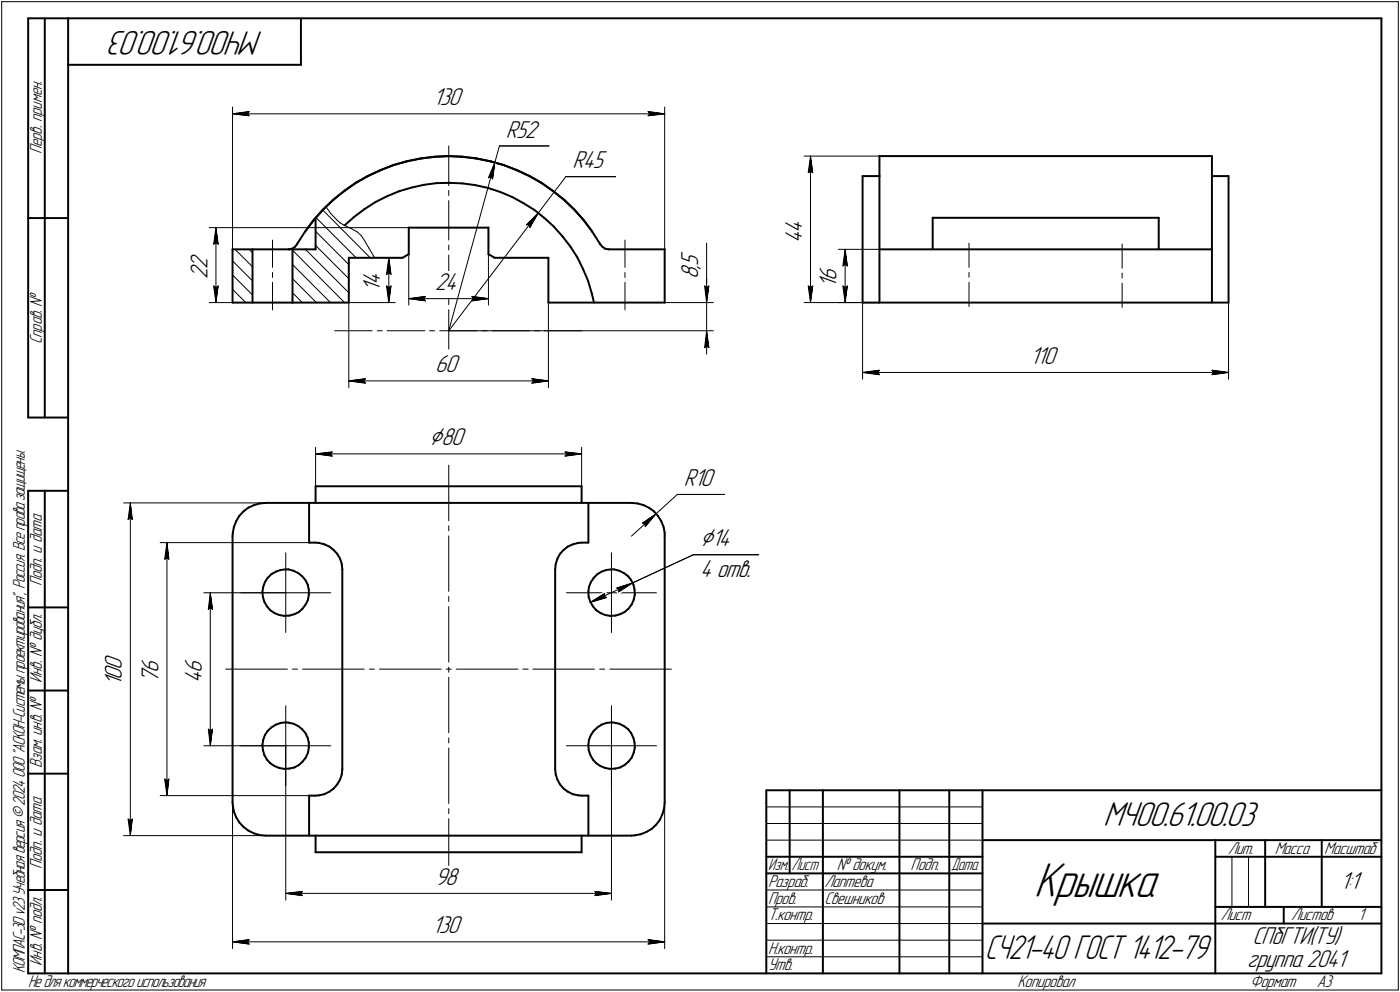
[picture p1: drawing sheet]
<svg xmlns="http://www.w3.org/2000/svg" width="421mm" height="298mm" viewBox="0 0 421 298" stroke-linecap="round" stroke-linejoin="round" font-family="sans-serif">
<defs><g id="words">
<text font-size="15.6" x="311" y="269.4">Крышка</text>
<g font-size="10.9">
<text x="79.2" y="9.4" transform="rotate(-180 79.2 9.4)">МЧ00.61.00.03</text>
<text x="331.8" y="248.1">МЧ00.61.00.03</text>
</g>
<text font-size="10.8" x="296.1" y="288.1">СЧ21-40 ГОСТ 1412-79</text>
<g font-size="8.5">
<text x="129.1" y="133.9">Ç80</text>
<text x="210.5" y="164.1">Ç14</text>
</g>
<g font-size="7.8">
<text x="130.3" y="31.6">130</text>
<text x="152.2" y="41.4">R52</text>
<text x="172.2" y="50.5">R45</text>
<text x="241.2" y="70" transform="rotate(-90 241.2 70)">4</text>
<text x="241.2" y="73" transform="rotate(-90 241.2 73)">4</text>
<text x="62.4" y="83.8" transform="rotate(-90 62.4 83.8)">2</text>
<text x="62.4" y="80.7" transform="rotate(-90 62.4 80.7)">2</text>
<text x="210" y="83.9" transform="rotate(-90 210 83.9)">8</text>
<text x="210" y="80.9" transform="rotate(-90 210 80.9)">,</text>
<text x="210" y="79.8" transform="rotate(-90 210 79.8)">5</text>
<text x="114.4" y="87.7" transform="rotate(-90 114.4 87.7)">1</text>
<text x="114.4" y="85.8" transform="rotate(-90 114.4 85.8)">4</text>
<text x="130.8" y="87.2">24</text>
<text x="251.6" y="86.5" transform="rotate(-90 251.6 86.5)">1</text>
<text x="251.6" y="84.5" transform="rotate(-90 251.6 84.5)">6</text>
<text x="130.8" y="111.9">60</text>
<text x="309.8" y="109.4">110</text>
<text x="205.7" y="146.1">R10</text>
<text x="210.5" y="173.3">4 отв.</text>
<text x="36.6" y="201.2" transform="rotate(-90 36.6 201.2)">0</text>
<text x="47.6" y="202.1" transform="rotate(-90 47.6 202.1)">6</text>
<text x="60.7" y="202.1" transform="rotate(-90 60.7 202.1)">6</text>
<text x="36.6" y="206.2" transform="rotate(-90 36.6 206.2)">1</text>
<text x="36.6" y="204.3" transform="rotate(-90 36.6 204.3)">0</text>
<text x="47.6" y="205.2" transform="rotate(-90 47.6 205.2)">7</text>
<text x="60.7" y="205.2" transform="rotate(-90 60.7 205.2)">4</text>
<text x="130.8" y="266">98</text>
<text x="403.1" y="267.2">1:1</text>
<text x="130" y="280.5">130</text>
<text x="376.7" y="283.7">СПбГТИ(ТУ)</text>
<text x="375.1" y="290.7">группа 2041</text>
</g>
<g font-size="5.4">
<text x="12.6" y="46.3" transform="rotate(-90 12.6 46.3)">Перв. примен.</text>
<text x="12.6" y="103.4" transform="rotate(-90 12.6 103.4)">Справ. !</text>
<text x="12.6" y="176.1" transform="rotate(-90 12.6 176.1)">Подп. и дата</text>
<text x="12.6" y="205.2" transform="rotate(-90 12.6 205.2)">Инв. ! дубл.</text>
<text x="12.6" y="230.9" transform="rotate(-90 12.6 230.9)">Взам. инв. !</text>
<text x="369.3" y="256.6">Лит.</text>
<text x="383.4" y="256.6">Масса</text>
<text x="398.3" y="256.6">Масштаб</text>
<text x="12.6" y="261.1" transform="rotate(-90 12.6 261.1)">Подп. и дата</text>
<text x="251.6" y="261.6">! докум.</text>
<text x="273.9" y="261.6">Подп.</text>
<text x="231" y="266.6">Разраб.</text>
<text x="248" y="266.6">Лаптева</text>
<text x="231" y="271.6">Пров.</text>
<text x="248" y="271.6">Свешников</text>
<text x="231" y="276.6">Т.контр.</text>
<text x="367.1" y="276.6">Лист</text>
<text x="388.3" y="276.6">Листов</text>
<text x="408.5" y="276.6">1</text>
<text x="231" y="286.6">Н.контр.</text>
<text x="7.5" y="292.5" transform="rotate(-90 7.5 292.5)">КОМПАС-3Dv23Учебнаяверсия©2024ООО&quot;АСКОН-Системыпроектирования&quot;, Россия. Всеправазащищены.</text>
<text x="12.6" y="290.2" transform="rotate(-90 12.6 290.2)">Инв. ! подл.</text>
<text x="231" y="291.6">Утв.</text>
<text x="8.5" y="296.7">Недлякоммерческогоиспользования</text>
<text x="306" y="296.6">Копировал</text>
<text x="376" y="296.6">Формат</text>
<text x="396" y="296.6">A3</text>
</g>
<g font-size="5.3">
<text x="231.1" y="261.6">Изм.</text>
<text x="238.1" y="261.6">Лист</text>
<text x="286.1" y="261.6">Дата</text>
</g>
</g></defs>
<g fill="none" stroke="#000" stroke-width=".3">
<path d="M.5 .5v297zM.5 .5h420zM420.5 .5v297zM69.9 32.2v42.7zM69.9 34.2l5-.7zM69.9 34.2l5 .6zM69.9 34.2h130zM74.4 34.2l.5 .6zM74.9 33.5l-.5 .7zM194.9 34.8l5-.6zM194.9 33.5l.5 .7zM194.9 33.5l5 .7z"/>
<path d="M195.4 34.2l-.5 .6zM199.9 32.2v42.7zM135 43.9v11.9zM135 57.2v1.6zM146.9 53.4l.8-.2zM147.7 53.2l.5 .6zM148.8 48.8l-.6 5zM148.8 48.8l-1.9 4.6zM148.8 48.8l-13.8 50.6zM150.2 43.9l-1.4 4.9zM150.2 43.9h14.9zM170.2 53.1l-8.3 10.9z"/>
<path d="M170.2 53.1h15zM241.8 46.9h22.7zM243.1 51.9l.7-.4zM243.8 46.9l.6 5zM243.8 51.5l.6 .4zM243.8 46.9l-.7 5zM243.8 46.9v44zM62.9 68.4h60zM64.3 73.4l.6-.5zM64.9 68.4l.7 5zM64.9 72.9l.7 .5zM64.9 68.4l-.6 5z"/>
<path d="M64.9 68.4v22.5zM69.9 78.4l6 6zM70.7 74.9l5.2 5.3zM74.9 74.9l1 1zM82 72.1v8.2zM88 79.5l11.4 11.4zM88 75.2l15.6 15.7zM91.9 74.9l13 13.1zM94.9 73.7l10 10zM94.9 69.5l10 10zM95 65.4l12.1 12.1zM97 63.1l14.3 14.4z"/>
<path d="M98 62.1l1.5 2.1zM99.5 64.2l1.7 1.8zM101.2 66l1.1 1zM102.3 67l1.2 .6zM103.5 67.6l1.7 .9zM105.2 68.5l2.1 1.1zM107.3 69.6l.2 .2zM107.5 69.8l1.1 1zM108.6 70.8l1 1.5zM109.6 72.3l1.3 2.2zM110.9 74.5l1.8 3zM114.9 77.5h6.2z"/>
<path d="M116.9 77.5l.7 5zM116.9 77.5l-.7 5zM116.9 77.5v13.4zM122.9 76.4v15.3zM135 60.3v11.8zM135 73.7v1.4zM135 76.6v11.9zM146.9 76.4v15.3zM158.3 67.6h.9zM158.3 67.6l3.6-3.6zM159.2 67.6l.1 .8zM161.9 64l-2.6 4.4z"/>
<path d="M161.9 64l-26.9 35.4zM188 72.1v8.2zM212.5 73.1v12.8zM252.1 74.9h12.4zM253.5 79.9l.7-.5zM254.2 74.9l.6 5zM254.2 79.4l.6 .5zM254.2 74.9l-.7 5zM254.2 74.9v16zM291.4 73.1v7.2zM337.5 73.3v7.3zM62.9 90.9h42z"/>
<path d="M64.3 85.9l.6 5zM64.3 85.9l.6 .5zM64.9 86.4l.7-.5zM65.6 85.9l-.7 5zM69.9 87l4 3.9zM69.9 82.6l6 6zM82 81.9v1.5zM82 84.8v8.3zM88 88l2.9 2.9zM88 83.7l7.2 7.2zM100.7 99.4h11.2zM104.9 90.9v25.6z"/>
<path d="M104.9 90.9h14zM113.5 99.4h1.5zM116.2 82.5l.7-.5zM116.2 85.9l.7 5zM116.2 85.9l.7 .5zM116.4 99.4h11.4zM116.9 82l.7 .5zM116.9 86.4l.7-.5zM117.6 85.9l-.7 5zM122.9 89.7l5-.6zM122.9 89.7l5 .7zM122.9 89.7h24z"/>
<path d="M127.4 89.7l.5 .7zM127.9 89.1l-.5 .6zM129.2 99.4h1.5zM132.2 99.4h11.3zM135 90v1.5zM135 93v11.9zM135 99.4h79.5zM141.9 90.4l5-.7zM141.9 89.1l.5 .6zM141.9 89.1l5 .6zM142.4 89.7l-.5 .7zM144.9 99.4h1.6z"/>
<path d="M148 99.4h11.3zM160.8 99.4h1.4zM163.7 99.4h11.3zM164.9 90.9v25.6zM188 81.9v1.5zM188 84.8v8.3zM199.9 90.9h14.6zM211.9 85.9l.6 .5zM211.9 85.9l.6 5zM212.5 85.9v5zM212.5 86.4l.7-.5zM212.5 83.9v7z"/>
<path d="M212.5 99.4l-.6 5.1zM212.5 99.4l.7 5.1zM212.5 99.4v7zM212.5 90.9v8.5zM213.2 85.9l-.7 5zM241.8 90.9h22.7zM243.1 85.9l.7 5zM243.1 85.9l.7 .5zM243.8 86.4l.6-.5zM244.4 85.9l-.6 5zM252.1 90.9h12.4zM253.5 85.9l.7 5z"/>
<path d="M253.5 85.9l.7 .5zM254.2 86.4l.6-.5zM254.8 85.9l-.6 5zM259.4 90.9v23.1zM291.4 81.9v1.4zM291.4 84.8v7.3zM337.5 82v1.6zM337.5 85.1v7.3zM369.5 90.9v23.1zM104.9 114.5l5-.7zM104.9 114.5l5 .6zM104.9 114.5h60z"/>
<path d="M109.4 114.5l.5 .6zM109.9 113.8l-.5 .7zM159.9 115.1l5-.6zM159.9 113.8l.5 .7zM159.9 113.8l5 .7zM160.4 114.5l-.5 .6zM211.9 104.5l.6-.5zM212.5 104l.7 .5zM259.4 111.9l5.1-.6zM259.4 111.9l5.1 .7zM259.4 111.9h110.1zM264 111.9l.5 .7z"/>
<path d="M264.5 111.3l-.5 .6zM364.5 112.6l5-.7zM364.5 111.3l.5 .6zM364.5 111.3l5 .6zM365 111.9l-.5 .7zM94.9 134.5v11.6zM94.9 136.4l5-.6zM94.9 136.4l5 .7zM94.9 136.4h80zM99.4 136.4l.5 .7zM99.9 135.8l-.5 .6zM135 139.8v16.7z"/>
<path d="M169.9 137.1l5-.7zM169.9 135.8l.5 .6zM169.9 135.8l5 .6zM170.4 136.4l-.5 .7zM174.9 134.5v11.6zM37.2 151.1h42.7zM38.5 156.1l.7-.5zM39.2 151.1l.6 5zM39.2 155.6l.6 .5zM39.2 151.1l-.7 5zM39.2 151.1v100zM135 158v1.5z"/>
<path d="M193.2 157.2l.8 .2zM193.2 157.2l4.2-2.9zM194 157.4l.1 .8zM197.4 154.3l6.3-5.7zM197.4 154.3l-3.3 3.9zM203.7 148.6h14.2zM48.2 163.1h44.8zM49.5 168.1l.7-.5zM50.2 163.1l.6 5zM50.2 167.6l.6 .5zM50.2 163.1l-.7 5zM50.2 163.1v76z"/>
<path d="M61.3 178.1h24.6zM63.2 178.1l.7 5zM63.2 178.1l-.5 5zM63.2 178.1v46zM72.4 178.1h13.5zM85.9 166.1v12zM85.9 178.1v12zM85.9 178.1h13.6zM135 179.2v1.6zM135 161v16.7zM170.3 178.1h13.6zM181.7 179.2l.7 .4z"/>
<path d="M181.9 178.3l-.2 .9zM183.9 166.1v12zM183.9 178.1v12zM183.9 178.1h13.5zM185.5 176.7l.7 .3zM185.5 176.7l4.7-1.5zM186 177.9l4.2-2.7zM186.2 177l-.2 .9zM189.9 161.1l7.5-6.8zM190.2 175.2l18.3-8.5zM208.5 166.7h19.7zM62.7 183.1l.5-.5z"/>
<path d="M63.2 182.6l.7 .5zM135 182.3v16.7zM177.5 181l4.4-2.7zM177.5 181l4.9-1.4zM177.5 181l12.7-5.8zM62.7 219.1l.5 5zM62.7 219.1l.5 .5zM63.2 219.6l.7-.5zM63.9 219.1l-.7 5zM67.9 201.1h18.5zM85.9 212.1v12zM88 201.1h1.5z"/>
<path d="M91 201.1h18.6zM111.1 201.1h1.5zM114.1 201.1h18.6zM134.2 201.1h1.5zM135 203.5v16.7zM135 200.5v1.5zM137.2 201.1h18.6zM157.2 201.1h1.6zM160.3 201.1h18.5zM180.3 201.1h1.6zM183.4 201.1h18.5zM183.9 212.1v12z"/>
<path d="M48.2 239.1h46.7zM49.5 234.1l.7 5zM49.5 234.1l.7 .5zM50.2 234.6l.6-.5zM50.8 234.1l-.6 5zM61.3 224.1h24.6zM72.4 224.1h13.5zM85.9 224.1v12zM85.9 224.1h13.6zM85.9 224.1v46.4zM135 224.8v16.7zM135 221.7v1.6z"/>
<path d="M170.3 224.1h13.6zM183.9 224.1v12zM183.9 224.1h13.5zM183.9 224.1v46.4zM37.2 251.1h42.7zM38.5 246.1l.7 5zM38.5 246.1l.7 .5zM39.2 246.6l.6-.5zM39.8 246.1l-.6 5zM69.9 241.1v44zM135 246v16.7zM135 243v1.5z"/>
<path d="M199.9 241.1v44zM230.5 247.5h65zM230.5 252.5h65zM230.5 242.5h65zM370.5 257.5v15zM375.5 257.5v15zM85.9 268.5l5-.6zM85.9 268.5l5 .7zM85.9 268.5h98zM90.4 268.5l.5 .7zM90.9 267.9l-.5 .6zM178.9 269.2l5-.7z"/>
<path d="M178.9 267.9l.5 .6zM178.9 267.9l5 .6zM179.4 268.5l-.5 .7zM230.5 267.5h65zM230.5 272.5h65zM230.5 277.5h65zM.5 297.5h420zM69.9 283l5-.6zM69.9 283l5 .7zM69.9 283h130zM74.4 283l.5 .7zM74.9 282.4l-.5 .6z"/>
<path d="M194.9 283.7l5-.7zM194.9 282.4l.5 .6zM194.9 282.4l5 .6zM195.4 283l-.5 .7zM230.5 282.5h65zM230.5 287.5h65z"/>
</g>
<g fill="none" stroke="#000" stroke-width=".59">
<path d="M8.5 5.5v120zM8.5 5.5h12zM13.5 5.5v120zM20.5 5.5v287zM20.5 5.5h395zM20.5 19.5h70zM90.5 5.5v14zM415.5 5.5v287zM100.3 59.9l3.3-2.6zM103.3 57.6l3.5-2.5zM103.6 57.3l3.5-2.4zM106.8 55.1l3.6-2.1z"/>
<path d="M107.1 54.9l3.7-2.1zM110.4 53l3.8-1.8zM110.8 52.8l3.8-1.7zM114.2 51.2l3.9-1.5zM114.6 51.1l3.9-1.6zM116.3 59l3.7-1.5zM118.1 49.7l4.1-1.2zM118.5 49.5l4.1-1.1zM120 57.5l3.7-1.1zM122.2 48.5l4.1-.8zM122.6 48.4l4.1-.8zM123.7 56.4l3.8-.9z"/>
<path d="M126.3 47.7l4.2-.5zM126.7 47.6l4.2-.5zM127.5 55.5l3.8-.5zM130.5 47.2l4.2-.3zM130.9 47.1l4.2-.2zM131.3 55l3.9-.1zM134.7 46.9l4.2 .2zM135.1 46.9l4.3 .3zM135.2 54.9l3.9 .2zM138.9 47.1l4.2 .5zM139.1 55.1l3.8 .5zM139.4 47.2l4.1 .5z"/>
<path d="M142.9 55.6l3.8 .9zM143.1 47.6l4.1 .8zM143.5 47.7l4.2 .8zM146.7 56.5l3.7 1.2zM147.2 48.4l4.1 1.1zM147.7 48.5l4 1.2zM150.4 57.7l3.6 1.5zM151.3 49.5l4 1.6zM151.7 49.7l3.9 1.5zM154 59.2l3.4 1.8zM155.3 51.1l3.8 1.7zM155.6 51.2l3.8 1.8z"/>
<path d="M159.1 52.8l3.6 2.1zM159.4 53l3.7 2.1zM162.7 54.9l3.5 2.4zM163.1 55.1l3.4 2.5zM166.2 57.3l3.3 2.6zM166.5 57.6l3.3 2.6zM169.5 59.9l3.1 2.9zM259.4 52.9v38zM259.4 52.9h5.1zM264.5 46.9h100zM264.5 46.9v6zM264.5 52.9v38z"/>
<path d="M364.5 46.9v6zM364.5 52.9h5zM364.5 52.9v38zM369.5 52.9v38zM8.5 65.5h12zM69.9 74.9v16zM69.9 74.9h22zM75.9 74.9v16zM86.7 74.9h.2zM86.9 74.9l.9-.1zM87.8 74.8l.9-.6zM88 74.9v16z"/>
<path d="M89.3 73.4l-.6 .8zM89.4 73.2l-.1 .2zM91.7 69.7l-2.3 3.5zM91.9 74.9h3zM94.2 66.3l-2.5 3.4zM94.5 66l-2.6 3.3zM94.9 65.4v9.5zM97 63.2l3.1-3zM97 63.2l-2.8 3.1zM97.3 62.8l-2.8 3.2zM97.3 62.8l3-2.9zM100.1 60.2l3.2-2.6z"/>
<path d="M103.6 67.7l2.9-2.5zM104.9 77.5v13.4zM104.9 77.5h16.2zM106.5 65.2l3.1-2.4zM109.6 62.8l3.3-2.1zM112.9 60.7l3.4-1.7zM121.1 77.5l1.8-1.1zM122.9 68.4v8zM122.9 68.4h24zM146.9 68.4v8zM146.9 76.4l1.9 1.1zM148.8 77.5h16.1z"/>
<path d="M157.4 61l3.3 2.1zM160.7 63.1l3 2.4zM163.7 65.5l2.9 2.7zM164.9 77.5v13.4zM166.6 68.2l2.6 2.8zM169.2 71l2.3 3.1zM169.8 60.2l3.1 3zM171.5 74.1l2.2 3.3zM172.6 62.8l2.7 3.2zM172.9 63.2l2.8 3.1zM173.7 77.4l1.6 3.5zM175.3 66l2.7 3.3z"/>
<path d="M175.7 66.3l2.4 3.4zM178.1 69.7l2.3 3.5zM180.4 73.2l.1 .2zM180.5 73.4l.7 .8zM181.2 74.2l.8 .6zM182 74.8l1 .1zM183 74.9h.1M183.1 74.9h16.8zM199.9 74.9v16zM264.5 74.9h100zM280.5 65.4v9.5zM280.5 65.4h68z"/>
<path d="M348.5 65.4v9.5zM69.9 90.9h18.1zM88 90.9h16.9zM164.9 90.9h35zM175.3 80.9l1.6 3.5zM176.9 84.4l1.1 3.7zM178 88.1l.6 2.8zM259.4 90.9h110.1zM8.5 125.5h12zM8.5 147.5v145zM8.5 147.5h12zM13.5 147.5v145z"/>
<path d="M70.4 158.3l-.4 1.8zM71 156.6l-.6 1.7zM72 155l-1 1.6zM73.2 153.7l1.5-1.1zM73.2 153.7l-1.2 1.3zM74.7 152.6l1.7-.8zM76.4 151.8l1.7-.5zM78.1 151.3l1.8-.2zM79.9 151.1h110zM93 151.1v12zM94.9 146.1v5zM94.9 146.1h80z"/>
<path d="M174.9 146.1v5zM177 151.1v12zM189.9 151.1l1.9 .2zM191.8 151.3l1.7 .5zM193.5 151.8l1.7 .8zM195.2 152.6l1.5 1.1zM196.7 153.7l1.2 1.3zM197.9 155l1 1.6zM198.9 156.6l.7 1.7zM199.6 158.3l.3 1.8zM69.9 161.1v80zM70 160.1l-.1 1z"/>
<path d="M78.9 177.9l.2 1.5zM79.1 179.4l.4 1.4zM79.2 176.4l-.3 1.5zM79.7 174.9l-.5 1.5zM80.5 173.7l-.8 1.2zM81.6 172.6l1.4-.8zM81.6 172.6l-1.1 1.1zM83 171.8l1.4-.5zM84.4 171.3l1.5-.2zM85.9 171.1h.9zM86.8 171.1l1.5 .4zM88.3 171.5l1.4 .7z"/>
<path d="M89.7 172.2l1.1 .9zM90.8 173.1l1.1 1.2zM91.9 174.3l.6 1.4zM92.5 175.7l.4 1.5zM92.9 178.7l-.3 1.6zM92.9 177.2v1.5zM93 163.1h1.9zM94.9 163.1l1 .1zM95.9 163.2l1.6 .4zM97.5 163.6l1.6 .7zM99.1 164.3l1.2 1zM100.3 165.3l1.1 1.2z"/>
<path d="M101.4 166.5l.9 1.4zM102.3 167.9l.5 1.6zM102.8 169.5l.2 1.6zM103 171.1v60zM167 171.1v60zM167.1 169.5l-.1 1.6zM167.6 167.9l-.5 1.6zM168.4 166.5l-.8 1.4zM169.5 165.3l-1.1 1.2zM169.5 165.3l1.3-1zM170.8 164.3l1.5-.7zM172.3 163.6l1.6-.4z"/>
<path d="M173.9 163.2l1-.1zM174.9 163.1h2.1zM177 177.9v1.5zM177 179.4l.5 1.4zM177.1 176.4l-.1 1.5zM177.7 174.9l-.6 1.5zM178.6 173.7l-.9 1.2zM179.7 172.6l1.2-.8zM179.7 172.6l-1.1 1.1zM180.9 171.8l1.5-.5zM182.4 171.3l1.5-.2zM183.9 171.1h.8z"/>
<path d="M184.7 171.1l1.6 .4zM186.3 171.5l1.3 .7zM187.6 172.2l1.3 .9zM188.9 173.1l.9 1.2zM189.8 174.3l.7 1.4zM190.5 175.7l.3 1.5zM190.8 177.2l.1 1.5zM190.9 178.7l-.3 1.6zM199.9 161.1v80zM199.9 160.1v1zM8.5 182.5h12zM79.5 180.8l.8 1.4z"/>
<path d="M80.3 182.2l1 1.2zM81.3 183.4l1.2 .8zM82.5 184.2l1.5 .6zM84 184.8l1.5 .3zM85.5 185.1l1.5-.1zM87 185l1.6-.4zM88.6 184.6l1.3-.7zM89.9 183.9l1.1-1zM91.9 181.6l-.9 1.3zM92.6 180.3l-.7 1.3zM177.5 180.8l.8 1.4zM178.3 182.2l1 1.2z"/>
<path d="M179.3 183.4l1.3 .8zM180.6 184.2l1.4 .6zM182 184.8l1.5 .3zM183.5 185.1l1.6-.1zM185.1 185l1.4-.4zM186.5 184.6l1.4-.7zM187.9 183.9l1.2-1zM190 181.6l-.9 1.3zM190.6 180.3l-.6 1.3zM8.5 207.5h12zM80.5 219.6l1.1-1zM80.5 219.6l-.8 1.3z"/>
<path d="M81.6 218.6l1.4-.8zM83 217.8l1.4-.5zM84.4 217.3l1.5-.2zM85.9 217.1l.9 .1zM86.8 217.2l1.5 .3zM88.3 217.5l1.4 .7zM89.7 218.2l1.1 .9zM90.8 219.1l1.1 1.2zM178.6 219.6l1.1-1zM178.6 219.6l-.9 1.3zM179.7 218.6l1.2-.8zM180.9 217.8l1.5-.5z"/>
<path d="M182.4 217.3l1.5-.2zM183.9 217.1l.8 .1zM184.7 217.2l1.6 .3zM186.3 217.5l1.3 .7zM187.6 218.2l1.3 .9zM188.9 219.1l.9 1.2zM8.5 232.5h12zM78.9 223.9l.2 1.5zM79.1 225.4l.4 1.5zM79.2 222.3l-.3 1.6zM79.5 226.9l.8 1.4zM79.7 220.9l-.5 1.4z"/>
<path d="M80.3 228.3l1 1.1zM81.3 229.4l1.2 .8zM82.5 230.2l1.5 .6zM84 230.8l1.5 .3zM85.5 231.1l1.5-.1zM87 231l1.6-.4zM88.6 230.6l1.3-.7zM89.9 229.9l1.1-1zM91.9 220.3l.6 1.4zM91.9 227.7l-.9 1.2zM92.5 221.7l.4 1.5zM92.6 226.2l-.7 1.5z"/>
<path d="M92.9 224.7l-.3 1.5zM92.9 223.2v1.5zM93 239.1v12zM93 239.1h1.9zM94.9 239.1l1-.1zM95.9 239l1.6-.3zM97.5 238.7l1.6-.8zM99.1 237.9l1.2-.9zM101.4 235.7l-1.1 1.3zM102.3 234.3l-.9 1.4zM102.8 232.7l-.5 1.6zM103 231.1l-.2 1.6z"/>
<path d="M167 231.1l.1 1.6zM167.1 232.7l.5 1.6zM167.6 234.3l.8 1.4zM168.4 235.7l1.1 1.3zM169.5 237l1.3 .9zM170.8 237.9l1.5 .8zM172.3 238.7l1.6 .3zM173.9 239l1 .1zM174.9 239.1h2.1zM177 239.1v12zM177 223.9v1.5zM177 225.4l.5 1.5z"/>
<path d="M177.1 222.3l-.1 1.6zM177.5 226.9l.8 1.4zM177.7 220.9l-.6 1.4zM178.3 228.3l1 1.1zM179.3 229.4l1.3 .8zM180.6 230.2l1.4 .6zM182 230.8l1.5 .3zM183.5 231.1l1.6-.1zM185.1 231l1.4-.4zM186.5 230.6l1.4-.7zM187.9 229.9l1.2-1zM189.8 220.3l.7 1.4z"/>
<path d="M190 227.7l-.9 1.2zM190.5 221.7l.3 1.5zM190.6 226.2l-.6 1.5zM190.8 223.2l.1 1.5zM190.9 224.7l-.3 1.5zM230.5 237.5h185zM230.5 237.5v55zM237.5 237.5v25zM247.5 237.5v55zM270.5 237.5v55zM285.5 237.5v55zM295.5 237.5v55z"/>
<path d="M69.9 241.1l.1 1zM70 242.1l.4 1.8zM70.4 243.9l.6 1.7zM71 245.6l1 1.5zM72 247.1l1.2 1.4zM73.2 248.5l1.5 1.1zM74.7 249.6l1.7 .8zM76.4 250.4l1.7 .6zM78.1 251l1.8 .1zM79.9 251.1h110zM94.9 251.1v5zM94.9 256.1h80z"/>
<path d="M174.9 251.1v5zM189.9 251.1l1-.1zM190.9 251l1.8-.3zM192.7 250.7l1.7-.7zM194.4 250l1.6-.9zM196 249.1l1.4-1.3zM198.5 246.4l-1.1 1.4zM199.2 244.7l-.7 1.7zM199.7 242.9l-.5 1.8zM199.9 241.1l-.2 1.8zM230.5 257.5h65zM295.5 252.5h120z"/>
<path d="M365.5 252.5v40zM365.5 257.5h15zM380.5 252.5v20zM380.5 257.5h35zM397.5 252.5v20zM8.5 267.5h12zM230.5 262.5h65zM295.5 277.5h70zM365.5 277.5h50zM365.5 272.5h50zM386.1 272.5v5zM8.5 292.5h12z"/>
<path d="M20.5 292.5h395z"/>
</g>
<g fill="#fff" stroke="#fff" stroke-width=".3">
<path d="M130.3 26.1h9.8zM130.3 26.2h9.8zM130.3 26.2h9.8zM130.3 26.3h9.8zM130.3 26.4h9.8zM130.3 26.5h9.8zM130.3 26.6h9.8zM130.3 26.7h9.8zM130.3 26.8h9.8zM130.3 26.8h9.8zM130.3 26.9h9.8zM130.3 27h9.8zM130.3 27.1h9.8zM130.3 27.2h9.8zM130.3 27.3h9.8zM130.3 27.3h9.8zM130.3 27.4h9.8zM130.3 27.5h9.8zM130.3 27.6h9.8zM130.3 27.7h9.8zM130.3 27.8h9.8zM130.3 27.9h9.8zM130.3 27.9h9.8zM130.3 28h9.8zM130.3 28.1h9.8zM130.3 28.2h9.8zM130.3 28.3h9.8zM130.3 28.4h9.8zM130.3 28.4h9.8zM130.3 28.5h9.8zM130.3 28.6h9.8zM130.3 28.7h9.8zM130.3 28.8h9.8zM130.3 28.9h9.8zM130.3 29h9.8zM130.3 29h9.8zM130.3 29.1h9.8zM130.3 29.2h9.8zM130.3 29.3h9.8zM130.3 29.4h9.8zM130.3 29.5h9.8zM130.3 29.5h9.8zM130.3 29.6h9.8zM130.3 29.7h9.8zM130.3 29.8h9.8zM130.3 29.9h9.8zM130.3 30h9.8zM130.3 30.1h9.8zM130.3 30.1h9.8zM130.3 30.2h9.8zM130.3 30.3h9.8zM130.3 30.4h9.8zM130.3 30.5h9.8zM130.3 30.6h9.8zM130.3 30.6h9.8zM130.3 30.7h9.8zM130.3 30.8h9.8zM130.3 30.9h9.8zM130.3 31h9.8zM130.3 31.1h9.8zM130.3 31.2h9.8zM130.3 31.2h9.8zM130.3 31.3h9.8zM130.3 31.4h9.8zM130.3 31.5h9.8zM130.3 31.6h9.8zM130.3 31.7h9.8zM130.3 31.7h9.8zM130.3 31.8h9.8zM130.3 31.9h9.8zM130.3 32h9.8zM130.3 32.1h9.8zM130.3 32.2h9.8zM130.3 32.3h9.8zM130.3 32.3h9.8zM130.3 32.4h9.8zM130.3 32.5h9.8zM130.3 32.6h9.8zM130.3 32.7h9.8zM130.3 32.8h9.8zM130.3 32.9h9.8zM130.3 32.9h9.8zM130.3 33h9.8zM130.3 33.1h9.8z"/>
<path d="M74.8 33h.6zM74.3 33.1h1.1zM73.6 33.2h1.8zM73 33.3h2.4zM72.4 33.4h3zM71.7 33.4h3.7zM71.5 33.5h3.9zM71.4 33.6h4zM71.1 33.7h4.3zM71 33.8h4.4zM70.8 33.9h4.6zM70.5 34h4.9zM70.4 34h5zM70.2 34.1h5.2zM69.9 34.2h5.5zM70.2 34.3h5.2zM70.4 34.4h5zM70.6 34.5h4.8zM70.9 34.5h4.5zM71.1 34.6h4.3zM71.3 34.7h4.1zM71.5 34.8h3.9zM71.7 34.9h3.7zM72.4 35h3zM73 35.1h2.4zM73.6 35.1h1.8zM74.3 35.2h1.1zM74.8 35.3h.6z"/>
<path d="M194.4 33h.7zM194.4 33.1h1.3zM194.4 33.2h1.9zM194.4 33.3h2.5zM194.4 33.4h3.1zM194.4 33.4h3.7zM194.4 33.5h4zM194.4 33.6h4.1zM194.4 33.7h4.3zM194.4 33.8h4.6zM194.4 33.9h4.7zM194.4 34h4.9zM194.4 34h5.2zM194.4 34.1h5.3zM194.4 34.2h5.5zM194.4 34.3h5.3zM194.4 34.4h5.1zM194.4 34.5h4.9zM194.4 34.5h4.7zM194.4 34.6h4.4zM194.4 34.7h4.2zM194.4 34.8h4zM194.4 34.9h3.7zM194.4 35h3.1zM194.4 35.1h2.5zM194.4 35.1h1.9zM194.4 35.2h1.3zM194.4 35.3h.7z"/>
<path d="M130.8 81.6h8.2zM130.8 81.7h8.2zM130.8 81.8h8.2zM130.8 81.9h8.2zM130.8 82h8.2zM130.8 82h8.2zM130.8 82.1h8.2zM130.8 82.2h8.2zM130.8 82.3h8.2zM130.8 82.4h8.2zM130.8 82.5h8.2zM130.8 82.5h8.2zM130.8 82.6h8.2zM130.8 82.7h8.2zM130.8 82.8h8.2zM130.8 82.9h8.2zM130.8 83h8.2zM130.8 83.1h8.2zM130.8 83.1h8.2zM130.8 83.2h8.2zM130.8 83.3h8.2zM130.8 83.4h8.2zM130.8 83.5h8.2zM130.8 83.6h8.2zM130.8 83.7h8.2zM130.8 83.7h8.2zM130.8 83.8h8.2zM130.8 83.9h8.2zM130.8 84h8.2zM130.8 84.1h8.2zM130.8 84.2h8.2zM130.8 84.2h8.2zM130.8 84.3h8.2zM130.8 84.4h8.2zM130.8 84.5h8.2zM130.8 84.6h8.2zM130.8 84.7h8.2zM130.8 84.8h8.2zM130.8 84.8h8.2zM130.8 84.9h8.2zM130.8 85h8.2zM130.8 85.1h8.2zM130.8 85.2h8.2zM130.8 85.3h8.2zM130.8 85.3h8.2zM130.8 85.4h8.2zM130.8 85.5h8.2zM130.8 85.6h8.2zM130.8 85.7h8.2zM130.8 85.8h8.2zM130.8 85.9h8.2zM130.8 85.9h8.2zM130.8 86h8.2zM130.8 86.1h8.2zM130.8 86.2h8.2zM130.8 86.3h8.2zM130.8 86.4h8.2zM130.8 86.4h8.2zM130.8 86.5h8.2zM130.8 86.6h8.2zM130.8 86.7h8.2zM130.8 86.8h8.2zM130.8 86.9h8.2zM130.8 87h8.2zM130.8 87h8.2zM130.8 87.1h8.2zM130.8 87.2h8.2zM130.8 87.3h8.2zM130.8 87.4h8.2zM130.8 87.5h8.2zM130.8 87.5h8.2zM130.8 87.6h8.2zM130.8 87.7h8.2zM130.8 87.8h8.2zM130.8 87.9h8.2zM130.8 88h8.2zM130.8 88.1h8.2zM130.8 88.1h8.2zM130.8 88.2h8.2zM130.8 88.3h8.2zM130.8 88.4h8.2zM130.8 88.5h8.2zM130.8 88.6h8.2zM130.8 88.6h8.2z"/>
<path d="M141.4 88.6h.7zM141.4 88.6h1.3zM141.4 88.7h1.9zM141.4 88.8h2.5zM141.4 88.9h3.1zM141.4 89h3.7zM141.4 89.1h4zM141.4 89.2h4.1zM141.4 89.2h4.3zM141.4 89.3h4.6zM141.4 89.4h4.7zM141.4 89.5h4.9zM141.4 89.6h5.2zM141.4 89.7h5.3zM141.4 89.7h5.5zM141.4 89.8h5.3zM141.4 89.9h5.2zM141.4 90h4.9zM141.4 90.1h4.7zM141.4 90.2h4.6zM141.4 90.3h4.3zM141.4 90.3h4.1zM141.4 90.4h4zM141.4 90.5h3.7zM141.4 90.6h3zM141.4 90.7h2.3zM141.4 90.8h1.5zM141.4 90.8h.8z"/>
<path d="M127.8 88.6h.6zM127.3 88.6h1.1zM126.6 88.7h1.8zM126 88.8h2.4zM125.4 88.9h3zM124.7 89h3.7zM124.5 89.1h3.9zM124.4 89.2h4zM124.1 89.2h4.3zM124 89.3h4.4zM123.8 89.4h4.6zM123.5 89.5h4.9zM123.4 89.6h5zM123.2 89.7h5.2zM122.9 89.7h5.5zM123.2 89.8h5.2zM123.4 89.9h5zM123.5 90h4.9zM123.8 90.1h4.6zM124 90.2h4.4zM124.1 90.3h4.3zM124.4 90.3h4zM124.5 90.4h3.9zM124.7 90.5h3.7zM125.5 90.6h2.9zM126.2 90.7h2.2zM127 90.8h1.4zM127.8 90.8h.6z"/>
<path d="M130.8 106.3h8.2zM130.8 106.4h8.2zM130.8 106.5h8.2zM130.8 106.6h8.2zM130.8 106.7h8.2zM130.8 106.8h8.2zM130.8 106.8h8.2zM130.8 106.9h8.2zM130.8 107h8.2zM130.8 107.1h8.2zM130.8 107.2h8.2zM130.8 107.3h8.2zM130.8 107.4h8.2zM130.8 107.4h8.2zM130.8 107.5h8.2zM130.8 107.6h8.2zM130.8 107.7h8.2zM130.8 107.8h8.2zM130.8 107.9h8.2zM130.8 107.9h8.2zM130.8 108h8.2zM130.8 108.1h8.2zM130.8 108.2h8.2zM130.8 108.3h8.2zM130.8 108.4h8.2zM130.8 108.5h8.2zM130.8 108.5h8.2zM130.8 108.6h8.2zM130.8 108.7h8.2zM130.8 108.8h8.2zM130.8 108.9h8.2zM130.8 109h8.2zM130.8 109.1h8.2zM130.8 109.1h8.2zM130.8 109.2h8.2zM130.8 109.3h8.2zM130.8 109.4h8.2zM130.8 109.5h8.2zM130.8 109.6h8.2zM130.8 109.6h8.2zM130.8 109.7h8.2zM130.8 109.8h8.2zM130.8 109.9h8.2zM130.8 110h8.2zM130.8 110.1h8.2zM130.8 110.2h8.2zM130.8 110.2h8.2zM130.8 110.3h8.2zM130.8 110.4h8.2zM130.8 110.5h8.2zM130.8 110.6h8.2zM130.8 110.7h8.2zM130.8 110.7h8.2zM130.8 110.8h8.2zM130.8 110.9h8.2zM130.8 111h8.2zM130.8 111.1h8.2zM130.8 111.2h8.2zM130.8 111.3h8.2zM130.8 111.3h8.2zM130.8 111.4h8.2zM130.8 111.5h8.2zM130.8 111.6h8.2zM130.8 111.7h8.2zM130.8 111.8h8.2zM130.8 111.8h8.2zM130.8 111.9h8.2zM130.8 112h8.2zM130.8 112.1h8.2zM130.8 112.2h8.2zM130.8 112.3h8.2zM130.8 112.4h8.2zM130.8 112.4h8.2zM130.8 112.5h8.2zM130.8 112.6h8.2zM130.8 112.7h8.2zM130.8 112.8h8.2zM130.8 112.9h8.2zM130.8 112.9h8.2zM130.8 113h8.2zM130.8 113.1h8.2zM130.8 113.2h8.2zM130.8 113.3h8.2zM130.8 113.4h8.2z"/>
<path d="M109.8 113.3h.6zM109.2 113.4h1.2zM108.5 113.5h1.9zM107.9 113.5h2.5zM107.4 113.6h3zM106.7 113.7h3.7zM106.5 113.8h3.9zM106.3 113.9h4.1zM106.1 114h4.3zM105.9 114h4.5zM105.7 114.1h4.7zM105.5 114.2h4.9zM105.3 114.3h5.1zM105.2 114.4h5.2zM104.9 114.5h5.5zM105.2 114.6h5.2zM105.3 114.6h5.1zM105.5 114.7h4.9zM105.7 114.8h4.7zM105.9 114.9h4.5zM106.1 115h4.3zM106.3 115.1h4.1zM106.5 115.1h3.9zM106.7 115.2h3.7zM107.4 115.3h3zM108.2 115.4h2.2zM109 115.5h1.4zM109.7 115.6h.7z"/>
<path d="M159.4 113.3h.7zM159.4 113.4h1.3zM159.4 113.5h1.9zM159.4 113.5h2.6zM159.4 113.6h3.2zM159.4 113.7h3.8zM159.4 113.8h4zM159.4 113.9h4.2zM159.4 114h4.3zM159.4 114h4.6zM159.4 114.1h4.8zM159.4 114.2h4.9zM159.4 114.3h5.2zM159.4 114.4h5.4zM159.4 114.5h5.5zM159.4 114.6h5.4zM159.4 114.6h5.2zM159.4 114.7h4.9zM159.4 114.8h4.8zM159.4 114.9h4.6zM159.4 115h4.3zM159.4 115.1h4.2zM159.4 115.1h4zM159.4 115.2h3.8zM159.4 115.3h3.1zM159.4 115.4h2.3zM159.4 115.5h1.6zM159.4 115.6h.8z"/>
<path d="M161.6 64.2h.3zM161.5 64.3h.4zM161.3 64.3h.5zM161.1 64.4h.7zM161 64.5h.8zM160.9 64.6h.9zM160.7 64.7h1zM160.5 64.8h1.2zM160.4 64.9h1.3zM160.2 64.9h1.4zM160.2 65h1.4zM160.1 65.1h1.5zM160 65.2h1.6zM159.9 65.3h1.6zM159.9 65.4h1.6zM159.8 65.4h1.7zM159.7 65.5h1.8zM159.6 65.6h1.9zM159.5 65.7h2zM159.4 65.8h2.1zM159.3 65.9h2.1zM159.3 66h2.1zM159.2 66h2.1zM159.1 66.1h2.2zM159 66.2h2.2zM158.9 66.3h2.3zM158.8 66.4h2.3zM158.7 66.5h2.3zM158.7 66.5h2.3zM158.6 66.6h2.4zM158.5 66.7h2.5zM158.4 66.8h2.5zM158.3 66.9h2.6zM158.2 67h2.6zM158.2 67.1h2.5zM158.1 67.1h2.6zM158 67.2h2.6zM157.9 67.3h2.7zM157.8 67.4h2.7zM157.7 67.5h2.7zM157.6 67.6h2.8zM157.6 67.6h2.8zM157.7 67.7h2.7zM157.8 67.8h2.5zM157.9 67.9h2.4zM158.1 68h2.1zM158.2 68.1h1.9zM158.2 68.2h1.9zM158.4 68.2h1.6zM158.5 68.3h1.5zM158.6 68.4h1.3zM158.7 68.5h1.2zM158.8 68.6h1.1zM159 68.7h.8zM159.1 68.7h.7zM159.2 68.8h.5zM159.3 68.9h.4zM159.4 69h.2z"/>
<path d="M172.2 45h10.9zM172.2 45h10.9zM172.2 45.1h10.9zM172.2 45.2h10.9zM172.2 45.3h10.9zM172.2 45.4h10.9zM172.2 45.5h10.9zM172.2 45.6h10.9zM172.2 45.6h10.9zM172.2 45.7h10.9zM172.2 45.8h10.9zM172.2 45.9h10.9zM172.2 46h10.9zM172.2 46.1h10.9zM172.2 46.1h10.9zM172.2 46.2h10.9zM172.2 46.3h10.9zM172.2 46.4h10.9zM172.2 46.5h10.9zM172.2 46.6h10.9zM172.2 46.7h10.9zM172.2 46.7h10.9zM172.2 46.8h10.9zM172.2 46.9h10.9zM172.2 47h10.9zM172.2 47.1h10.9zM172.2 47.2h10.9zM172.2 47.2h10.9zM172.2 47.3h10.9zM172.2 47.4h10.9zM172.2 47.5h10.9zM172.2 47.6h10.9zM172.2 47.7h10.9zM172.2 47.8h10.9zM172.2 47.8h10.9zM172.2 47.9h10.9zM172.2 48h10.9zM172.2 48.1h10.9zM172.2 48.2h10.9zM172.2 48.3h10.9zM172.2 48.3h10.9zM172.2 48.4h10.9zM172.2 48.5h10.9zM172.2 48.6h10.9zM172.2 48.7h10.9zM172.2 48.8h10.9zM172.2 48.9h10.9zM172.2 48.9h10.9zM172.2 49h10.9zM172.2 49.1h10.9zM172.2 49.2h10.9zM172.2 49.3h10.9zM172.2 49.4h10.9zM172.2 49.4h10.9zM172.2 49.5h10.9zM172.2 49.6h10.9zM172.2 49.7h10.9zM172.2 49.8h10.9zM172.2 49.9h10.9zM172.2 50h10.9zM172.2 50h10.9zM172.2 50.1h10.9zM172.2 50.2h10.9zM172.2 50.3h10.9zM172.2 50.4h10.9zM172.2 50.5h10.9zM172.2 50.5h10.9zM172.2 50.6h10.9zM172.2 50.7h10.9zM172.2 50.8h10.9zM172.2 50.9h10.9zM172.2 51h10.9zM172.2 51.1h10.9zM172.2 51.1h10.9zM172.2 51.2h10.9zM172.2 51.3h10.9zM172.2 51.4h10.9zM172.2 51.5h10.9zM172.2 51.6h10.9zM172.2 51.6h10.9zM172.2 51.7h10.9zM172.2 51.8h10.9zM172.2 51.9h10.9zM172.2 52h10.9z"/>
<path d="M148.8 48.9h.1zM148.7 49h.2zM148.6 49.1h.3zM148.6 49.2h.3zM148.5 49.3h.4zM148.4 49.4h.5zM148.3 49.4h.7zM148.3 49.5h.7zM148.3 49.6h.7zM148.2 49.7h.8zM148.1 49.8h.9zM148 49.9h1zM148 50h1zM147.9 50h1.1zM147.8 50.1h1.3zM147.7 50.2h1.4zM147.7 50.3h1.4zM147.7 50.4h1.4zM147.7 50.5h1.4zM147.6 50.5h1.5zM147.6 50.6h1.5zM147.5 50.7h1.6zM147.5 50.8h1.6zM147.5 50.9h1.6zM147.4 51h1.7zM147.4 51.1h1.7zM147.3 51.1h1.8zM147.3 51.2h1.8zM147.3 51.3h1.7zM147.2 51.4h1.8zM147.2 51.5h1.8zM147.2 51.6h1.8zM147.2 51.6h1.8zM147.1 51.7h1.9zM147.1 51.8h1.8zM147.1 51.9h1.8zM147 52h1.9zM147 52.1h1.9zM146.9 52.2h2zM146.9 52.2h2zM146.9 52.3h1.9zM146.8 52.4h2zM146.8 52.5h2zM146.7 52.6h2.1zM146.7 52.7h2.1zM146.6 52.7h2.2zM146.6 52.8h2.2zM146.6 52.9h2.2zM146.6 53h2.2zM146.6 53.1h2.2zM146.5 53.2h2.3zM146.5 53.3h2.3zM146.5 53.3h2.3zM146.4 53.4h2.3zM146.4 53.5h2.3zM146.3 53.6h2.4zM146.3 53.7h2.4zM146.2 53.8h2.5zM146.6 53.8h2.1zM146.8 53.9h1.8zM147.2 54h1.4zM147.4 54.1h1.2zM147.7 54.2h.9zM148 54.3h.6zM148.3 54.4h.3z"/>
<path d="M152.1 35.7h11.1zM152.1 35.8h11.1zM152.1 35.9h11.1zM152.1 36h11.1zM152.1 36.1h11.1zM152.1 36.2h11.1zM152.1 36.2h11.1zM152.1 36.3h11.1zM152.1 36.4h11.1zM152.1 36.5h11.1zM152.1 36.6h11.1zM152.1 36.7h11.1zM152.1 36.7h11.1zM152.1 36.8h11.1zM152.1 36.9h11.1zM152.1 37h11.1zM152.1 37.1h11.1zM152.1 37.2h11.1zM152.1 37.3h11.1zM152.1 37.3h11.1zM152.1 37.4h11.1zM152.1 37.5h11.1zM152.1 37.6h11.1zM152.1 37.7h11.1zM152.1 37.8h11.1zM152.1 37.8h11.1zM152.1 37.9h11.1zM152.1 38h11.1zM152.1 38.1h11.1zM152.1 38.2h11.1zM152.1 38.3h11.1zM152.1 38.4h11.1zM152.1 38.4h11.1zM152.1 38.5h11.1zM152.1 38.6h11.1zM152.1 38.7h11.1zM152.1 38.8h11.1zM152.1 38.9h11.1zM152.1 38.9h11.1zM152.1 39h11.1zM152.1 39.1h11.1zM152.1 39.2h11.1zM152.1 39.3h11.1zM152.1 39.4h11.1zM152.1 39.5h11.1zM152.1 39.5h11.1zM152.1 39.6h11.1zM152.1 39.7h11.1zM152.1 39.8h11.1zM152.1 39.9h11.1zM152.1 40h11.1zM152.1 40h11.1zM152.1 40.1h11.1zM152.1 40.2h11.1zM152.1 40.3h11.1zM152.1 40.4h11.1zM152.1 40.5h11.1zM152.1 40.6h11.1zM152.1 40.6h11.1zM152.1 40.7h11.1zM152.1 40.8h11.1zM152.1 40.9h11.1zM152.1 41h11.1zM152.1 41.1h11.1zM152.1 41.1h11.1zM152.1 41.2h11.1zM152.1 41.3h11.1zM152.1 41.4h11.1zM152.1 41.5h11.1zM152.1 41.6h11.1zM152.1 41.7h11.1zM152.1 41.7h11.1zM152.1 41.8h11.1zM152.1 41.9h11.1zM152.1 42h11.1zM152.1 42.1h11.1zM152.1 42.2h11.1zM152.1 42.2h11.1zM152.1 42.3h11.1zM152.1 42.4h11.1zM152.1 42.5h11.1zM152.1 42.6h11.1zM152.1 42.7h11.1zM152.1 42.8h11.1zM152.1 42.8h11.1z"/>
<path d="M108.8 80.6h7.1zM108.8 80.7h7.1zM108.8 80.8h7.1zM108.8 80.9h7.1zM108.8 80.9h7.1zM108.8 81h7.1zM108.8 81.1h7.1zM108.8 81.2h7.1zM108.8 81.3h7.1zM108.8 81.4h7.1zM108.8 81.4h7.1zM108.8 81.5h7.1zM108.8 81.6h7.1zM108.8 81.7h7.1zM108.8 81.8h7.1zM108.8 81.9h7.1zM108.8 82h7.1zM108.8 82h7.1zM108.8 82.1h7.1zM108.8 82.2h7.1zM108.8 82.3h7.1zM108.8 82.4h7.1zM108.8 82.5h7.1zM108.8 82.5h7.1zM108.8 82.6h7.1zM108.8 82.7h7.1zM108.8 82.8h7.1zM108.8 82.9h7.1zM108.8 83h7.1zM108.8 83.1h7.1zM108.8 83.1h7.1zM108.8 83.2h7.1zM108.8 83.3h7.1zM108.8 83.4h7.1zM108.8 83.5h7.1zM108.8 83.6h7.1zM108.8 83.7h7.1zM108.8 83.7h7.1zM108.8 83.8h7.1zM108.8 83.9h7.1zM108.8 84h7.1zM108.8 84.1h7.1zM108.8 84.2h7.1zM108.8 84.2h7.1zM108.8 84.3h7.1zM108.8 84.4h7.1zM108.8 84.5h7.1zM108.8 84.6h7.1zM108.8 84.7h7.1zM108.8 84.8h7.1zM108.8 84.8h7.1zM108.8 84.9h7.1zM108.8 85h7.1zM108.8 85.1h7.1zM108.8 85.2h7.1zM108.8 85.3h7.1zM108.8 85.3h7.1zM108.8 85.4h7.1zM108.8 85.5h7.1zM108.8 85.6h7.1zM108.8 85.7h7.1zM108.8 85.8h7.1zM108.8 85.9h7.1zM108.8 85.9h7.1zM108.8 86h7.1zM108.8 86.1h7.1zM108.8 86.2h7.1zM108.8 86.3h7.1zM108.8 86.4h7.1zM108.8 86.4h7.1zM108.8 86.5h7.1zM108.8 86.6h7.1zM108.8 86.7h7.1zM108.8 86.8h7.1zM108.8 86.9h7.1zM108.8 87h7.1zM108.8 87h7.1zM108.8 87.1h7.1zM108.8 87.2h7.1zM108.8 87.3h7.1zM108.8 87.4h7.1zM108.8 87.5h7.1zM108.8 87.5h7.1zM108.8 87.6h7.1z"/>
<path d="M116.8 77.7h.3zM116.8 77.8h.3zM116.8 77.9h.3zM116.8 78h.4zM116.7 78.1h.5zM116.7 78.1h.6zM116.7 78.2h.6zM116.6 78.3h.7zM116.6 78.4h.7zM116.5 78.5h.8zM116.5 78.6h.8zM116.4 78.7h1zM116.4 78.7h1zM116.4 78.8h1.1zM116.3 78.9h1.2zM116.3 79h1.2zM116.2 79.1h1.4zM116.2 79.2h1.4zM116.2 79.2h1.4zM116.2 79.3h1.5zM116.2 79.4h1.5zM116.2 79.5h1.5zM116.2 79.6h1.5zM116.2 79.7h1.5zM116.2 79.8h1.5zM116.2 79.8h1.5zM116.1 79.9h1.7zM116.1 80h1.7zM116.1 80.1h1.7zM116.1 80.2h1.7zM116.1 80.3h1.7zM116.1 80.3h1.7zM116.1 80.4h1.7zM116 80.5h1.9zM116 80.6h1.9zM116 80.7h1.9zM116 80.8h1.9zM116 80.9h1.9zM116 80.9h1.9zM116 81h1.9zM115.9 81.1h2zM115.9 81.2h2zM115.9 81.3h2zM115.9 81.4h2zM115.9 81.4h2zM115.9 81.5h2zM115.9 81.6h2zM115.9 81.7h2zM115.8 81.8h2.2zM115.8 81.9h2.2zM115.8 82h2.2zM115.8 82h2.2zM115.8 82.1h2.2zM115.8 82.2h2.2zM115.8 82.3h2.2zM115.7 82.4h2.4zM115.7 82.5h2.4zM115.7 82.5h2.4zM115.7 82.6h2.4zM115.7 82.7h2.4zM115.7 82.8h2.4zM115.7 82.9h2.4z"/>
<path d="M115.7 85.4h2.4zM115.7 85.5h2.4zM115.7 85.6h2.4zM115.7 85.7h2.4zM115.7 85.8h2.4zM115.7 85.9h2.4zM115.7 85.9h2.4zM115.7 86h2.4zM115.8 86.1h2.2zM115.8 86.2h2.2zM115.8 86.3h2.2zM115.8 86.4h2.2zM115.8 86.4h2.2zM115.8 86.5h2.2zM115.8 86.6h2.2zM115.9 86.7h2zM115.9 86.8h2zM115.9 86.9h2zM115.9 87h2zM115.9 87h2zM115.9 87.1h2zM115.9 87.2h2zM115.9 87.3h2zM116 87.4h1.9zM116 87.5h1.9zM116 87.5h1.9zM116 87.6h1.9zM116 87.7h1.9zM116 87.8h1.9zM116 87.9h1.9zM116.1 88h1.7zM116.1 88.1h1.7zM116.1 88.1h1.7zM116.1 88.2h1.7zM116.1 88.3h1.7zM116.1 88.4h1.7zM116.1 88.5h1.7zM116.2 88.6h1.5zM116.2 88.6h1.5zM116.2 88.7h1.5zM116.2 88.8h1.5zM116.2 88.9h1.5zM116.2 89h1.5zM116.2 89.1h1.5zM116.2 89.2h1.4zM116.2 89.2h1.4zM116.2 89.3h1.4zM116.3 89.4h1.2zM116.3 89.5h1.2zM116.4 89.6h1.1zM116.4 89.7h1zM116.4 89.7h1zM116.5 89.8h.8zM116.5 89.9h.8zM116.6 90h.7zM116.6 90.1h.7zM116.7 90.2h.6zM116.7 90.3h.6zM116.7 90.3h.5zM116.8 90.4h.4zM116.8 90.5h.3zM116.8 90.6h.3zM116.8 90.7h.3z"/>
<path d="M56.8 75.6h7.1zM56.8 75.7h7.1zM56.8 75.8h7.1zM56.8 75.9h7.1zM56.8 75.9h7.1zM56.8 76h7.1zM56.8 76.1h7.1zM56.8 76.2h7.1zM56.8 76.3h7.1zM56.8 76.4h7.1zM56.8 76.5h7.1zM56.8 76.5h7.1zM56.8 76.6h7.1zM56.8 76.7h7.1zM56.8 76.8h7.1zM56.8 76.9h7.1zM56.8 77h7.1zM56.8 77h7.1zM56.8 77.1h7.1zM56.8 77.2h7.1zM56.8 77.3h7.1zM56.8 77.4h7.1zM56.8 77.5h7.1zM56.8 77.6h7.1zM56.8 77.6h7.1zM56.8 77.7h7.1zM56.8 77.8h7.1zM56.8 77.9h7.1zM56.8 78h7.1zM56.8 78.1h7.1zM56.8 78.1h7.1zM56.8 78.2h7.1zM56.8 78.3h7.1zM56.8 78.4h7.1zM56.8 78.5h7.1zM56.8 78.6h7.1zM56.8 78.7h7.1zM56.8 78.7h7.1zM56.8 78.8h7.1zM56.8 78.9h7.1zM56.8 79h7.1zM56.8 79.1h7.1zM56.8 79.2h7.1zM56.8 79.2h7.1zM56.8 79.3h7.1zM56.8 79.4h7.1zM56.8 79.5h7.1zM56.8 79.6h7.1zM56.8 79.7h7.1zM56.8 79.8h7.1zM56.8 79.8h7.1zM56.8 79.9h7.1zM56.8 80h7.1zM56.8 80.1h7.1zM56.8 80.2h7.1zM56.8 80.3h7.1zM56.8 80.3h7.1zM56.8 80.4h7.1zM56.8 80.5h7.1zM56.8 80.6h7.1zM56.8 80.7h7.1zM56.8 80.8h7.1zM56.8 80.9h7.1zM56.8 80.9h7.1zM56.8 81h7.1zM56.8 81.1h7.1zM56.8 81.2h7.1zM56.8 81.3h7.1zM56.8 81.4h7.1zM56.8 81.4h7.1zM56.8 81.5h7.1zM56.8 81.6h7.1zM56.8 81.7h7.1zM56.8 81.8h7.1zM56.8 81.9h7.1zM56.8 82h7.1zM56.8 82h7.1zM56.8 82.1h7.1zM56.8 82.2h7.1zM56.8 82.3h7.1zM56.8 82.4h7.1zM56.8 82.5h7.1zM56.8 82.5h7.1zM56.8 82.6h7.1zM56.8 82.7h7.1zM56.8 82.8h7.1zM56.8 82.9h7.1zM56.8 83h7.1zM56.8 83.1h7.1zM56.8 83.1h7.1zM56.8 83.2h7.1zM56.8 83.3h7.1zM56.8 83.4h7.1zM56.8 83.5h7.1zM56.8 83.6h7.1zM56.8 83.7h7.1z"/>
<path d="M63.8 85.4h2.4zM63.8 85.5h2.4zM63.8 85.6h2.4zM63.8 85.7h2.4zM63.8 85.8h2.4zM63.8 85.9h2.4zM63.8 85.9h2.4zM63.8 86h2.4zM63.8 86.1h2.3zM63.9 86.2h2.2zM63.9 86.3h2.2zM63.9 86.4h2.2zM63.9 86.4h2.2zM63.9 86.5h2.2zM63.9 86.6h2.2zM63.9 86.7h2.1zM63.9 86.8h2.1zM63.9 86.9h2.1zM64 87h2zM64 87h2zM64 87.1h2zM64 87.2h2zM64 87.3h2zM64 87.4h2zM64 87.5h2zM64 87.5h2zM64 87.6h2zM64.1 87.7h1.9zM64.1 87.8h1.9zM64.1 87.9h1.9zM64.1 88h1.8zM64.1 88.1h1.8zM64.1 88.1h1.8zM64.1 88.2h1.8zM64.1 88.3h1.8zM64.1 88.4h1.8zM64.2 88.5h1.7zM64.2 88.6h1.6zM64.2 88.6h1.6zM64.2 88.7h1.6zM64.2 88.8h1.6zM64.2 88.9h1.6zM64.2 89h1.6zM64.2 89.1h1.6zM64.2 89.2h1.5zM64.3 89.2h1.4zM64.3 89.3h1.4zM64.3 89.4h1.3zM64.3 89.5h1.3zM64.4 89.6h1.1zM64.4 89.7h1.1zM64.4 89.7h1zM64.5 89.8h.9zM64.5 89.9h.9zM64.6 90h.8zM64.6 90.1h.8zM64.7 90.2h.6zM64.7 90.3h.6zM64.7 90.3h.5zM64.8 90.4h.4zM64.8 90.5h.4zM64.9 90.6h.2zM64.9 90.7h.2z"/>
<path d="M64.9 68.7h.2zM64.9 68.7h.2zM64.8 68.8h.4zM64.8 68.9h.4zM64.7 69h.5zM64.7 69.1h.6zM64.7 69.2h.6zM64.6 69.3h.8zM64.6 69.3h.8zM64.5 69.4h.9zM64.5 69.5h.9zM64.4 69.6h1zM64.4 69.7h1.1zM64.4 69.8h1.1zM64.3 69.8h1.3zM64.3 69.9h1.3zM64.3 70h1.4zM64.3 70.1h1.4zM64.2 70.2h1.5zM64.2 70.3h1.6zM64.2 70.4h1.6zM64.2 70.4h1.6zM64.2 70.5h1.6zM64.2 70.6h1.6zM64.2 70.7h1.6zM64.2 70.8h1.6zM64.2 70.9h1.7zM64.1 71h1.8zM64.1 71h1.8zM64.1 71.1h1.8zM64.1 71.2h1.8zM64.1 71.3h1.8zM64.1 71.4h1.8zM64.1 71.5h1.9zM64.1 71.5h1.9zM64.1 71.6h1.9zM64 71.7h2zM64 71.8h2zM64 71.9h2zM64 72h2zM64 72.1h2zM64 72.1h2zM64 72.2h2zM64 72.3h2zM64 72.4h2zM63.9 72.5h2.1zM63.9 72.6h2.1zM63.9 72.6h2.1zM63.9 72.7h2.2zM63.9 72.8h2.2zM63.9 72.9h2.2zM63.9 73h2.2zM63.9 73.1h2.2zM63.9 73.2h2.2zM63.8 73.2h2.3zM63.8 73.3h2.4zM63.8 73.4h2.4zM63.8 73.5h2.4zM63.8 73.6h2.4zM63.8 73.7h2.4zM63.8 73.7h2.4zM63.8 73.8h2.4z"/>
<path d="M204.4 75.1h7.2zM204.4 75.2h7.2zM204.4 75.3h7.2zM204.4 75.4h7.2zM204.4 75.4h7.2zM204.4 75.5h7.2zM204.4 75.6h7.2zM204.4 75.7h7.2zM204.4 75.8h7.2zM204.4 75.9h7.2zM204.4 75.9h7.2zM204.4 76h7.2zM204.4 76.1h7.2zM204.4 76.2h7.2zM204.4 76.3h7.2zM204.4 76.4h7.2zM204.4 76.5h7.2zM204.4 76.5h7.2zM204.4 76.6h7.2zM204.4 76.7h7.2zM204.4 76.8h7.2zM204.4 76.9h7.2zM204.4 77h7.2zM204.4 77h7.2zM204.4 77.1h7.2zM204.4 77.2h7.2zM204.4 77.3h7.2zM204.4 77.4h7.2zM204.4 77.5h7.2zM204.4 77.6h7.2zM204.4 77.6h7.2zM204.4 77.7h7.2zM204.4 77.8h7.2zM204.4 77.9h7.2zM204.4 78h7.2zM204.4 78.1h7.2zM204.4 78.1h7.2zM204.4 78.2h7.2zM204.4 78.3h7.2zM204.4 78.4h7.2zM204.4 78.5h7.2zM204.4 78.6h7.2zM204.4 78.7h7.2zM204.4 78.7h7.2zM204.4 78.8h7.2zM204.4 78.9h7.2zM204.4 79h7.2zM204.4 79.1h7.2zM204.4 79.2h7.2zM204.4 79.2h7.2zM204.4 79.3h7.2zM204.4 79.4h7.2zM204.4 79.5h7.2zM204.4 79.6h7.2zM204.4 79.7h7.2zM204.4 79.8h7.2zM204.4 79.8h7.2zM204.4 79.9h7.2zM204.4 80h7.2zM204.4 80.1h7.2zM204.4 80.2h7.2zM204.4 80.3h7.2zM204.4 80.3h7.2zM204.4 80.4h7.2zM204.4 80.5h7.2zM204.4 80.6h7.2zM204.4 80.7h7.2zM204.4 80.8h7.2zM204.4 80.9h7.2zM204.4 80.9h7.2zM204.4 81h7.2zM204.4 81.1h7.2zM204.4 81.2h7.2zM204.4 81.3h7.2zM204.4 81.4h7.2zM204.4 81.4h7.2zM204.4 81.5h7.2zM204.4 81.6h7.2zM204.4 81.7h7.2zM204.4 81.8h7.2zM204.4 81.9h7.2zM204.4 82h7.2zM204.4 82h7.2zM204.4 82.1h7.2zM204.4 82.2h7.2zM204.4 82.3h7.2zM204.4 82.4h7.2zM204.4 82.5h7.2zM204.4 82.5h7.2zM204.4 82.6h7.2zM204.4 82.7h7.2zM204.4 82.8h7.2zM204.4 82.9h7.2zM204.4 83h7.2zM204.4 83.1h7.2zM204.4 83.1h7.2zM204.4 83.2h7.2zM204.4 83.3h7.2zM204.4 83.4h7.2zM204.4 83.5h7.2zM204.4 83.6h7.2zM204.4 83.7h7.2zM204.4 83.7h7.2zM204.4 83.8h7.2z"/>
<path d="M211.3 85.4h2.5zM211.4 85.5h2.4zM211.4 85.6h2.4zM211.4 85.7h2.4zM211.4 85.8h2.4zM211.4 85.9h2.4zM211.4 85.9h2.4zM211.4 86h2.4zM211.5 86.1h2.2zM211.5 86.2h2.2zM211.5 86.3h2.2zM211.5 86.4h2.2zM211.5 86.4h2.2zM211.5 86.5h2.2zM211.5 86.6h2.2zM211.6 86.7h2zM211.6 86.8h2zM211.6 86.9h2zM211.6 87h2zM211.6 87h2zM211.6 87.1h2zM211.6 87.2h2zM211.6 87.3h1.9zM211.7 87.4h1.8zM211.7 87.5h1.8zM211.7 87.5h1.8zM211.7 87.6h1.8zM211.7 87.7h1.8zM211.7 87.8h1.8zM211.7 87.9h1.8zM211.8 88h1.6zM211.8 88.1h1.6zM211.8 88.1h1.6zM211.8 88.2h1.6zM211.8 88.3h1.6zM211.8 88.4h1.6zM211.8 88.5h1.6zM211.8 88.6h1.6zM211.8 88.6h1.6zM211.8 88.7h1.6zM211.8 88.8h1.6zM211.8 88.9h1.6zM211.8 89h1.6zM211.8 89.1h1.6zM211.8 89.2h1.5zM211.9 89.2h1.4zM211.9 89.3h1.4zM212 89.4h1.2zM212 89.5h1.2zM212 89.6h1.1zM212.1 89.7h1zM212.1 89.7h.9zM212.2 89.8h.8zM212.2 89.9h.8zM212.2 90h.7zM212.3 90.1h.6zM212.3 90.2h.6zM212.3 90.3h.6zM212.3 90.3h.5zM212.3 90.4h.5zM212.4 90.5h.4zM212.4 90.6h.3zM212.4 90.7h.3z"/>
<path d="M212.4 99.7h.3zM212.4 99.7h.3zM212.4 99.8h.4zM212.3 99.9h.5zM212.3 100h.5zM212.3 100.1h.6zM212.3 100.2h.6zM212.3 100.2h.6zM212.2 100.3h.7zM212.2 100.4h.7zM212.2 100.5h.8zM212.1 100.6h.9zM212.1 100.7h1zM212.1 100.8h1zM212 100.8h1.1zM212 100.9h1.2zM212 101h1.2zM211.9 101.1h1.4zM211.9 101.2h1.4zM211.8 101.3h1.5zM211.8 101.3h1.6zM211.8 101.4h1.6zM211.8 101.5h1.6zM211.8 101.6h1.6zM211.8 101.7h1.6zM211.8 101.8h1.6zM211.8 101.9h1.6zM211.8 101.9h1.6zM211.8 102h1.6zM211.8 102.1h1.6zM211.8 102.2h1.6zM211.8 102.3h1.6zM211.8 102.4h1.6zM211.8 102.4h1.6zM211.7 102.5h1.8zM211.7 102.6h1.8zM211.7 102.7h1.8zM211.7 102.8h1.8zM211.7 102.9h1.8zM211.7 103h1.8zM211.7 103h1.8zM211.6 103.1h2zM211.6 103.2h2zM211.6 103.3h2zM211.6 103.4h2zM211.6 103.5h2zM211.6 103.5h2zM211.6 103.6h2zM211.5 103.7h2.2zM211.5 103.8h2.2zM211.5 103.9h2.2zM211.5 104h2.2zM211.5 104.1h2.2zM211.5 104.1h2.2zM211.5 104.2h2.2zM211.4 104.3h2.4zM211.4 104.4h2.4zM211.4 104.5h2.4zM211.4 104.6h2.4zM211.4 104.6h2.4zM211.4 104.7h2.4zM211.4 104.8h2.4z"/>
<path d="M309.9 103.8h9.2zM309.9 103.9h9.2zM309.9 104h9.2zM309.9 104.1h9.2zM309.9 104.1h9.2zM309.9 104.2h9.2zM309.9 104.3h9.2zM309.9 104.4h9.2zM309.9 104.5h9.2zM309.9 104.6h9.2zM309.9 104.6h9.2zM309.9 104.7h9.2zM309.9 104.8h9.2zM309.9 104.9h9.2zM309.9 105h9.2zM309.9 105.1h9.2zM309.9 105.2h9.2zM309.9 105.2h9.2zM309.9 105.3h9.2zM309.9 105.4h9.2zM309.9 105.5h9.2zM309.9 105.6h9.2zM309.9 105.7h9.2zM309.9 105.7h9.2zM309.9 105.8h9.2zM309.9 105.9h9.2zM309.9 106h9.2zM309.9 106.1h9.2zM309.9 106.2h9.2zM309.9 106.3h9.2zM309.9 106.3h9.2zM309.9 106.4h9.2zM309.9 106.5h9.2zM309.9 106.6h9.2zM309.9 106.7h9.2zM309.9 106.8h9.2zM309.9 106.8h9.2zM309.9 106.9h9.2zM309.9 107h9.2zM309.9 107.1h9.2zM309.9 107.2h9.2zM309.9 107.3h9.2zM309.9 107.4h9.2zM309.9 107.4h9.2zM309.9 107.5h9.2zM309.9 107.6h9.2zM309.9 107.7h9.2zM309.9 107.8h9.2zM309.9 107.9h9.2zM309.9 107.9h9.2zM309.9 108h9.2zM309.9 108.1h9.2zM309.9 108.2h9.2zM309.9 108.3h9.2zM309.9 108.4h9.2zM309.9 108.5h9.2zM309.9 108.5h9.2zM309.9 108.6h9.2zM309.9 108.7h9.2zM309.9 108.8h9.2zM309.9 108.9h9.2zM309.9 109h9.2zM309.9 109.1h9.2zM309.9 109.1h9.2zM309.9 109.2h9.2zM309.9 109.3h9.2zM309.9 109.4h9.2zM309.9 109.5h9.2zM309.9 109.6h9.2zM309.9 109.6h9.2zM309.9 109.7h9.2zM309.9 109.8h9.2zM309.9 109.9h9.2zM309.9 110h9.2zM309.9 110.1h9.2zM309.9 110.2h9.2zM309.9 110.2h9.2zM309.9 110.3h9.2zM309.9 110.4h9.2zM309.9 110.5h9.2zM309.9 110.6h9.2zM309.9 110.7h9.2zM309.9 110.7h9.2zM309.9 110.8h9.2z"/>
<path d="M264.3 110.7h.6zM263.7 110.8h1.2zM263.1 110.9h1.8zM262.6 111h2.3zM262 111.1h2.9zM261.3 111.2h3.6zM261.1 111.3h3.8zM260.9 111.3h4zM260.7 111.4h4.2zM260.5 111.5h4.4zM260.3 111.6h4.6zM260.1 111.7h4.8zM259.8 111.8h5.1zM259.7 111.8h5.2zM259.4 111.9h5.5zM259.7 112h5.2zM259.8 112.1h5.1zM260.1 112.2h4.8zM260.3 112.3h4.6zM260.5 112.4h4.4zM260.7 112.4h4.2zM260.9 112.5h4zM261.1 112.6h3.8zM261.3 112.7h3.6zM262 112.8h2.9zM262.8 112.9h2.1zM263.5 112.9h1.4zM264.2 113h.7z"/>
<path d="M364 110.7h.7zM364 110.8h1.3zM364 110.9h1.8zM364 111h2.5zM364 111.1h3.1zM364 111.2h3.7zM364 111.3h4zM364 111.3h4.1zM364 111.4h4.3zM364 111.5h4.6zM364 111.6h4.7zM364 111.7h4.9zM364 111.8h5.1zM364 111.8h5.3zM364 111.9h5.5zM364 112h5.3zM364 112.1h5.1zM364 112.2h4.9zM364 112.3h4.7zM364 112.4h4.6zM364 112.4h4.3zM364 112.5h4.1zM364 112.6h4zM364 112.7h3.7zM364 112.8h3zM364 112.9h2.3zM364 112.9h1.5zM364 113h.7z"/>
<path d="M246 79.4h7.2zM246 79.5h7.2zM246 79.6h7.2zM246 79.7h7.2zM246 79.8h7.2zM246 79.8h7.2zM246 79.9h7.2zM246 80h7.2zM246 80.1h7.2zM246 80.2h7.2zM246 80.3h7.2zM246 80.3h7.2zM246 80.4h7.2zM246 80.5h7.2zM246 80.6h7.2zM246 80.7h7.2zM246 80.8h7.2zM246 80.9h7.2zM246 80.9h7.2zM246 81h7.2zM246 81.1h7.2zM246 81.2h7.2zM246 81.3h7.2zM246 81.4h7.2zM246 81.4h7.2zM246 81.5h7.2zM246 81.6h7.2zM246 81.7h7.2zM246 81.8h7.2zM246 81.9h7.2zM246 82h7.2zM246 82h7.2zM246 82.1h7.2zM246 82.2h7.2zM246 82.3h7.2zM246 82.4h7.2zM246 82.5h7.2zM246 82.5h7.2zM246 82.6h7.2zM246 82.7h7.2zM246 82.8h7.2zM246 82.9h7.2zM246 83h7.2zM246 83.1h7.2zM246 83.1h7.2zM246 83.2h7.2zM246 83.3h7.2zM246 83.4h7.2zM246 83.5h7.2zM246 83.6h7.2zM246 83.7h7.2zM246 83.7h7.2zM246 83.8h7.2zM246 83.9h7.2zM246 84h7.2zM246 84.1h7.2zM246 84.2h7.2zM246 84.2h7.2zM246 84.3h7.2zM246 84.4h7.2zM246 84.5h7.2zM246 84.6h7.2zM246 84.7h7.2zM246 84.8h7.2zM246 84.8h7.2zM246 84.9h7.2zM246 85h7.2zM246 85.1h7.2zM246 85.2h7.2zM246 85.3h7.2zM246 85.3h7.2zM246 85.4h7.2zM246 85.5h7.2zM246 85.6h7.2zM246 85.7h7.2zM246 85.8h7.2zM246 85.9h7.2zM246 85.9h7.2zM246 86h7.2zM246 86.1h7.2zM246 86.2h7.2zM246 86.3h7.2zM246 86.4h7.2zM246 86.4h7.2z"/>
<path d="M254.1 75.2h.2zM254.1 75.3h.2zM254 75.4h.4zM254 75.4h.4zM253.9 75.5h.5zM253.9 75.6h.6zM253.9 75.7h.6zM253.8 75.8h.8zM253.8 75.9h.8zM253.7 75.9h1zM253.7 76h1zM253.7 76.1h1zM253.7 76.2h1.1zM253.7 76.3h1.1zM253.6 76.4h1.2zM253.6 76.5h1.2zM253.5 76.5h1.4zM253.5 76.6h1.4zM253.4 76.7h1.5zM253.4 76.8h1.6zM253.4 76.9h1.6zM253.4 77h1.6zM253.4 77h1.6zM253.4 77.1h1.6zM253.4 77.2h1.6zM253.4 77.3h1.6zM253.3 77.4h1.7zM253.3 77.5h1.8zM253.3 77.6h1.8zM253.3 77.6h1.8zM253.3 77.7h1.8zM253.3 77.8h1.8zM253.3 77.9h1.8zM253.2 78h1.9zM253.2 78.1h1.9zM253.2 78.1h1.9zM253.2 78.2h2zM253.2 78.3h2zM253.2 78.4h2zM253.2 78.5h2zM253.2 78.6h2zM253.2 78.7h2zM253.2 78.7h2zM253.2 78.8h2zM253.2 78.9h2zM253.2 79h2.1zM253.2 79.1h2.1zM253.2 79.2h2.1zM253.1 79.2h2.2zM253.1 79.3h2.2zM253.1 79.4h2.2zM253.1 79.5h2.2zM253.1 79.6h2.2zM253.1 79.7h2.2zM253.1 79.8h2.3zM253 79.8h2.4zM253 79.9h2.4zM253 80h2.4zM253 80.1h2.4zM253 80.2h2.4zM253 80.3h2.4zM253 80.3h2.4z"/>
<path d="M252.9 85.4h2.5zM253 85.5h2.4zM253 85.6h2.4zM253 85.7h2.4zM253 85.8h2.4zM253 85.9h2.4zM253 85.9h2.4zM253 86h2.4zM253.1 86.1h2.3zM253.1 86.2h2.2zM253.1 86.3h2.2zM253.1 86.4h2.2zM253.1 86.4h2.2zM253.1 86.5h2.2zM253.1 86.6h2.2zM253.2 86.7h2.1zM253.2 86.8h2.1zM253.2 86.9h2.1zM253.2 87h2zM253.2 87h2zM253.2 87.1h2zM253.2 87.2h2zM253.2 87.3h2zM253.2 87.4h2zM253.2 87.5h2zM253.2 87.5h2zM253.2 87.6h2zM253.2 87.7h1.9zM253.2 87.8h1.9zM253.2 87.9h1.9zM253.3 88h1.8zM253.3 88.1h1.8zM253.3 88.1h1.8zM253.3 88.2h1.8zM253.3 88.3h1.8zM253.3 88.4h1.8zM253.3 88.5h1.7zM253.4 88.6h1.6zM253.4 88.6h1.6zM253.4 88.7h1.6zM253.4 88.8h1.6zM253.4 88.9h1.6zM253.4 89h1.6zM253.4 89.1h1.6zM253.4 89.2h1.5zM253.5 89.2h1.4zM253.5 89.3h1.4zM253.6 89.4h1.2zM253.6 89.5h1.2zM253.7 89.6h1.1zM253.7 89.7h1.1zM253.7 89.7h1zM253.7 89.8h1zM253.7 89.9h1zM253.8 90h.8zM253.8 90.1h.8zM253.9 90.2h.6zM253.9 90.3h.6zM253.9 90.3h.5zM254 90.4h.4zM254 90.5h.4zM254.1 90.6h.2zM254.1 90.7h.2z"/>
<path d="M235.6 64.9h7.1zM235.6 64.9h7.1zM235.6 65h7.1zM235.6 65.1h7.1zM235.6 65.2h7.1zM235.6 65.3h7.1zM235.6 65.4h7.1zM235.6 65.4h7.1zM235.6 65.5h7.1zM235.6 65.6h7.1zM235.6 65.7h7.1zM235.6 65.8h7.1zM235.6 65.9h7.1zM235.6 66h7.1zM235.6 66h7.1zM235.6 66.1h7.1zM235.6 66.2h7.1zM235.6 66.3h7.1zM235.6 66.4h7.1zM235.6 66.5h7.1zM235.6 66.5h7.1zM235.6 66.6h7.1zM235.6 66.7h7.1zM235.6 66.8h7.1zM235.6 66.9h7.1zM235.6 67h7.1zM235.6 67.1h7.1zM235.6 67.1h7.1zM235.6 67.2h7.1zM235.6 67.3h7.1zM235.6 67.4h7.1zM235.6 67.5h7.1zM235.6 67.6h7.1zM235.6 67.6h7.1zM235.6 67.7h7.1zM235.6 67.8h7.1zM235.6 67.9h7.1zM235.6 68h7.1zM235.6 68.1h7.1zM235.6 68.2h7.1zM235.6 68.2h7.1zM235.6 68.3h7.1zM235.6 68.4h7.1zM235.6 68.5h7.1zM235.6 68.6h7.1zM235.6 68.7h7.1zM235.6 68.7h7.1zM235.6 68.8h7.1zM235.6 68.9h7.1zM235.6 69h7.1zM235.6 69.1h7.1zM235.6 69.2h7.1zM235.6 69.3h7.1zM235.6 69.3h7.1zM235.6 69.4h7.1zM235.6 69.5h7.1zM235.6 69.6h7.1zM235.6 69.7h7.1zM235.6 69.8h7.1zM235.6 69.8h7.1zM235.6 69.9h7.1zM235.6 70h7.1zM235.6 70.1h7.1zM235.6 70.2h7.1zM235.6 70.3h7.1zM235.6 70.4h7.1zM235.6 70.4h7.1zM235.6 70.5h7.1zM235.6 70.6h7.1zM235.6 70.7h7.1zM235.6 70.8h7.1zM235.6 70.9h7.1zM235.6 71h7.1zM235.6 71h7.1zM235.6 71.1h7.1zM235.6 71.2h7.1zM235.6 71.3h7.1zM235.6 71.4h7.1zM235.6 71.5h7.1zM235.6 71.5h7.1zM235.6 71.6h7.1zM235.6 71.7h7.1zM235.6 71.8h7.1zM235.6 71.9h7.1zM235.6 72h7.1zM235.6 72.1h7.1zM235.6 72.1h7.1zM235.6 72.2h7.1zM235.6 72.3h7.1zM235.6 72.4h7.1zM235.6 72.5h7.1zM235.6 72.6h7.1zM235.6 72.6h7.1zM235.6 72.7h7.1zM235.6 72.8h7.1zM235.6 72.9h7.1z"/>
<path d="M243.7 47.2h.2zM243.7 47.2h.2zM243.6 47.3h.4zM243.6 47.4h.4zM243.5 47.5h.5zM243.5 47.6h.6zM243.5 47.7h.6zM243.4 47.8h.8zM243.4 47.8h.8zM243.3 47.9h1zM243.3 48h1zM243.2 48.1h1.1zM243.2 48.2h1.1zM243.2 48.3h1.1zM243.2 48.3h1.2zM243.2 48.4h1.2zM243.1 48.5h1.4zM243.1 48.6h1.4zM243 48.7h1.5zM243 48.8h1.6zM243 48.9h1.6zM243 48.9h1.6zM243 49h1.6zM243 49.1h1.6zM243 49.2h1.6zM243 49.3h1.6zM243 49.4h1.7zM242.9 49.4h1.8zM242.9 49.5h1.8zM242.9 49.6h1.8zM242.9 49.7h1.8zM242.9 49.8h1.8zM242.9 49.9h1.8zM242.9 50h1.9zM242.9 50h1.9zM242.9 50.1h1.9zM242.8 50.2h2zM242.8 50.3h2zM242.8 50.4h2zM242.8 50.5h2zM242.8 50.5h2zM242.8 50.6h2.1zM242.8 50.7h2.1zM242.8 50.8h2.1zM242.8 50.9h2.1zM242.7 51h2.2zM242.7 51.1h2.2zM242.7 51.1h2.2zM242.7 51.2h2.2zM242.7 51.3h2.2zM242.7 51.4h2.2zM242.7 51.5h2.2zM242.7 51.6h2.2zM242.7 51.6h2.2zM242.7 51.7h2.2zM242.7 51.8h2.3zM242.7 51.9h2.3zM242.7 52h2.3zM242.7 52.1h2.3zM242.7 52.2h2.3zM242.7 52.2h2.3zM242.7 52.3h2.3z"/>
<path d="M242.6 85.4h2.4zM242.7 85.5h2.3zM242.7 85.6h2.3zM242.7 85.7h2.3zM242.7 85.8h2.3zM242.7 85.9h2.3zM242.7 85.9h2.3zM242.7 86h2.3zM242.7 86.1h2.2zM242.7 86.2h2.2zM242.7 86.3h2.2zM242.7 86.4h2.2zM242.7 86.4h2.2zM242.7 86.5h2.2zM242.7 86.6h2.2zM242.7 86.7h2.2zM242.7 86.8h2.2zM242.7 86.9h2.2zM242.8 87h2.1zM242.8 87h2.1zM242.8 87.1h2.1zM242.8 87.2h2.1zM242.8 87.3h2zM242.8 87.4h2zM242.8 87.5h2zM242.8 87.5h2zM242.8 87.6h2zM242.9 87.7h1.9zM242.9 87.8h1.9zM242.9 87.9h1.9zM242.9 88h1.8zM242.9 88.1h1.8zM242.9 88.1h1.8zM242.9 88.2h1.8zM242.9 88.3h1.8zM242.9 88.4h1.8zM243 88.5h1.7zM243 88.6h1.6zM243 88.6h1.6zM243 88.7h1.6zM243 88.8h1.6zM243 88.9h1.6zM243 89h1.6zM243 89.1h1.6zM243 89.2h1.5zM243.1 89.2h1.4zM243.1 89.3h1.4zM243.2 89.4h1.2zM243.2 89.5h1.2zM243.2 89.6h1.1zM243.2 89.7h1.1zM243.2 89.7h1.1zM243.3 89.8h1zM243.3 89.9h1zM243.4 90h.8zM243.4 90.1h.8zM243.5 90.2h.6zM243.5 90.3h.6zM243.5 90.3h.5zM243.6 90.4h.4zM243.6 90.5h.4zM243.7 90.6h.2zM243.7 90.7h.2z"/>
<path d="M129 128h11.8zM129 128.1h11.8zM129 128.2h11.8zM129 128.3h11.8zM129 128.4h11.8zM129 128.4h11.8zM129 128.5h11.8zM129 128.6h11.8zM129 128.7h11.8zM129 128.8h11.8zM129 128.9h11.8zM129 128.9h11.8zM129 129h11.8zM129 129.1h11.8zM129 129.2h11.8zM129 129.3h11.8zM129 129.4h11.8zM129 129.5h11.8zM129 129.5h11.8zM129 129.6h11.8zM129 129.7h11.8zM129 129.8h11.8zM129 129.9h11.8zM129 130h11.8zM129 130h11.8zM129 130.1h11.8zM129 130.2h11.8zM129 130.3h11.8zM129 130.4h11.8zM129 130.5h11.8zM129 130.6h11.8zM129 130.6h11.8zM129 130.7h11.8zM129 130.8h11.8zM129 130.9h11.8zM129 131h11.8zM129 131.1h11.8zM129 131.1h11.8zM129 131.2h11.8zM129 131.3h11.8zM129 131.4h11.8zM129 131.5h11.8zM129 131.6h11.8zM129 131.7h11.8zM129 131.7h11.8zM129 131.8h11.8zM129 131.9h11.8zM129 132h11.8zM129 132.1h11.8zM129 132.2h11.8zM129 132.2h11.8zM129 132.3h11.8zM129 132.4h11.8zM129 132.5h11.8zM129 132.6h11.8zM129 132.7h11.8zM129 132.8h11.8zM129 132.8h11.8zM129 132.9h11.8zM129 133h11.8zM129 133.1h11.8zM129 133.2h11.8zM129 133.3h11.8zM129 133.3h11.8zM129 133.4h11.8zM129 133.5h11.8zM129 133.6h11.8zM129 133.7h11.8zM129 133.8h11.8zM129 133.9h11.8zM129 133.9h11.8zM129 134h11.8zM129 134.1h11.8zM129 134.2h11.8zM129 134.3h11.8zM129 134.4h11.8zM129 134.5h11.8zM129 134.5h11.8zM129 134.6h11.8zM129 134.7h11.8zM129 134.8h11.8zM129 134.9h11.8zM129 135h11.8zM129 135h11.8zM129 135.1h11.8zM129 135.2h11.8zM129 135.3h11.8zM129 135.4h11.8z"/>
<path d="M99.8 135.3h.6zM99.2 135.4h1.2zM98.6 135.5h1.8zM98 135.6h2.4zM97.4 135.6h3zM96.7 135.7h3.7zM96.5 135.8h3.9zM96.3 135.9h4.1zM96.1 136h4.3zM95.8 136.1h4.6zM95.6 136.1h4.8zM95.4 136.2h5zM95.2 136.3h5.2zM94.9 136.4h5.5zM95.2 136.5h5.2zM95.3 136.6h5.1zM95.5 136.7h4.9zM95.8 136.7h4.6zM95.9 136.8h4.5zM96.1 136.9h4.3zM96.4 137h4zM96.5 137.1h3.9zM96.7 137.2h3.7zM97.4 137.2h3zM98 137.3h2.4zM98.6 137.4h1.8zM99.2 137.5h1.2zM99.8 137.6h.6z"/>
<path d="M169.4 135.3h.7zM169.4 135.4h1.3zM169.4 135.5h1.9zM169.4 135.6h2.6zM169.4 135.6h3.2zM169.4 135.7h3.7zM169.4 135.8h4zM169.4 135.9h4.3zM169.4 136h4.4zM169.4 136.1h4.7zM169.4 136.1h4.9zM169.4 136.2h5.1zM169.4 136.3h5.4zM169.4 136.4h5.5zM169.4 136.5h5.4zM169.4 136.6h5.2zM169.4 136.7h4.9zM169.4 136.7h4.8zM169.4 136.8h4.6zM169.4 136.9h4.3zM169.4 137h4.2zM169.4 137.1h4zM169.4 137.2h3.7zM169.4 137.2h3.2zM169.4 137.3h2.6zM169.4 137.4h1.9zM169.4 137.5h1.3zM169.4 137.6h.7z"/>
<path d="M31.1 195.9h7.1zM31.1 196h7.1zM31.1 196.1h7.1zM31.1 196.2h7.1zM31.1 196.3h7.1zM31.1 196.3h7.1zM31.1 196.4h7.1zM31.1 196.5h7.1zM31.1 196.6h7.1zM31.1 196.7h7.1zM31.1 196.8h7.1zM31.1 196.8h7.1zM31.1 196.9h7.1zM31.1 197h7.1zM31.1 197.1h7.1zM31.1 197.2h7.1zM31.1 197.3h7.1zM31.1 197.4h7.1zM31.1 197.4h7.1zM31.1 197.5h7.1zM31.1 197.6h7.1zM31.1 197.7h7.1zM31.1 197.8h7.1zM31.1 197.9h7.1zM31.1 198h7.1zM31.1 198h7.1zM31.1 198.1h7.1zM31.1 198.2h7.1zM31.1 198.3h7.1zM31.1 198.4h7.1zM31.1 198.5h7.1zM31.1 198.5h7.1zM31.1 198.6h7.1zM31.1 198.7h7.1zM31.1 198.8h7.1zM31.1 198.9h7.1zM31.1 199h7.1zM31.1 199.1h7.1zM31.1 199.1h7.1zM31.1 199.2h7.1zM31.1 199.3h7.1zM31.1 199.4h7.1zM31.1 199.5h7.1zM31.1 199.6h7.1zM31.1 199.6h7.1zM31.1 199.7h7.1zM31.1 199.8h7.1zM31.1 199.9h7.1zM31.1 200h7.1zM31.1 200.1h7.1zM31.1 200.2h7.1zM31.1 200.2h7.1zM31.1 200.3h7.1zM31.1 200.4h7.1zM31.1 200.5h7.1zM31.1 200.6h7.1zM31.1 200.7h7.1zM31.1 200.7h7.1zM31.1 200.8h7.1zM31.1 200.9h7.1zM31.1 201h7.1zM31.1 201.1h7.1zM31.1 201.2h7.1zM31.1 201.3h7.1zM31.1 201.3h7.1zM31.1 201.4h7.1zM31.1 201.5h7.1zM31.1 201.6h7.1zM31.1 201.7h7.1zM31.1 201.8h7.1zM31.1 201.8h7.1zM31.1 201.9h7.1zM31.1 202h7.1zM31.1 202.1h7.1zM31.1 202.2h7.1zM31.1 202.3h7.1zM31.1 202.4h7.1zM31.1 202.4h7.1zM31.1 202.5h7.1zM31.1 202.6h7.1zM31.1 202.7h7.1zM31.1 202.8h7.1zM31.1 202.9h7.1zM31.1 202.9h7.1zM31.1 203h7.1zM31.1 203.1h7.1zM31.1 203.2h7.1zM31.1 203.3h7.1zM31.1 203.4h7.1zM31.1 203.5h7.1zM31.1 203.5h7.1zM31.1 203.6h7.1zM31.1 203.7h7.1zM31.1 203.8h7.1zM31.1 203.9h7.1zM31.1 204h7.1zM31.1 204h7.1zM31.1 204.1h7.1zM31.1 204.2h7.1zM31.1 204.3h7.1zM31.1 204.4h7.1zM31.1 204.5h7.1zM31.1 204.6h7.1zM31.1 204.6h7.1zM31.1 204.7h7.1zM31.1 204.8h7.1zM31.1 204.9h7.1zM31.1 205h7.1zM31.1 205.1h7.1zM31.1 205.1h7.1zM31.1 205.2h7.1zM31.1 205.3h7.1zM31.1 205.4h7.1zM31.1 205.5h7.1zM31.1 205.6h7.1zM31.1 205.7h7.1zM31.1 205.7h7.1zM31.1 205.8h7.1zM31.1 205.9h7.1zM31.1 206h7.1zM31.1 206.1h7.1zM31.1 206.2h7.1z"/>
<path d="M39.1 151.4h.3zM39.1 151.5h.3zM39 151.6h.4zM39 151.6h.5zM38.9 151.7h.6zM38.9 151.8h.6zM38.9 151.9h.6zM38.9 152h.6zM38.9 152.1h.7zM38.8 152.1h.8zM38.8 152.2h.8zM38.7 152.3h1zM38.7 152.4h1zM38.7 152.5h1.1zM38.6 152.6h1.2zM38.6 152.7h1.2zM38.5 152.7h1.4zM38.5 152.8h1.4zM38.4 152.9h1.5zM38.4 153h1.6zM38.4 153.1h1.6zM38.4 153.2h1.6zM38.4 153.2h1.6zM38.4 153.3h1.6zM38.4 153.4h1.6zM38.4 153.5h1.6zM38.4 153.6h1.6zM38.4 153.7h1.6zM38.4 153.8h1.6zM38.4 153.8h1.6zM38.4 153.9h1.6zM38.4 154h1.6zM38.4 154.1h1.6zM38.3 154.2h1.8zM38.3 154.3h1.8zM38.3 154.3h1.8zM38.3 154.4h1.8zM38.3 154.5h1.8zM38.3 154.6h1.8zM38.3 154.7h1.8zM38.2 154.8h1.9zM38.2 154.9h2zM38.2 154.9h2zM38.2 155h2zM38.2 155.1h2zM38.2 155.2h2zM38.2 155.3h2zM38.2 155.4h2zM38.1 155.4h2.2zM38.1 155.5h2.2zM38.1 155.6h2.2zM38.1 155.7h2.2zM38.1 155.8h2.2zM38.1 155.9h2.2zM38.1 156h2.2zM38 156h2.4zM38 156.1h2.4zM38 156.2h2.4zM38 156.3h2.4zM38 156.4h2.4zM38 156.5h2.4zM38 156.5h2.4z"/>
<path d="M37.9 245.6h2.5zM38 245.7h2.4zM38 245.8h2.4zM38 245.9h2.4zM38 246h2.4zM38 246h2.4zM38 246.1h2.4zM38 246.2h2.4zM38.1 246.3h2.2zM38.1 246.4h2.2zM38.1 246.5h2.2zM38.1 246.5h2.2zM38.1 246.6h2.2zM38.1 246.7h2.2zM38.1 246.8h2.2zM38.2 246.9h2zM38.2 247h2zM38.2 247.1h2zM38.2 247.1h2zM38.2 247.2h2zM38.2 247.3h2zM38.2 247.4h2zM38.2 247.5h1.9zM38.3 247.6h1.8zM38.3 247.6h1.8zM38.3 247.7h1.8zM38.3 247.8h1.8zM38.3 247.9h1.8zM38.3 248h1.8zM38.3 248.1h1.8zM38.4 248.2h1.6zM38.4 248.2h1.6zM38.4 248.3h1.6zM38.4 248.4h1.6zM38.4 248.5h1.6zM38.4 248.6h1.6zM38.4 248.7h1.6zM38.4 248.8h1.6zM38.4 248.8h1.6zM38.4 248.9h1.6zM38.4 249h1.6zM38.4 249.1h1.6zM38.4 249.2h1.6zM38.4 249.3h1.6zM38.4 249.3h1.5zM38.5 249.4h1.4zM38.5 249.5h1.4zM38.6 249.6h1.2zM38.6 249.7h1.2zM38.7 249.8h1.1zM38.7 249.9h1zM38.7 249.9h1zM38.8 250h.8zM38.8 250.1h.8zM38.9 250.2h.7zM38.9 250.3h.6zM38.9 250.4h.6zM38.9 250.4h.6zM38.9 250.5h.6zM39 250.6h.5zM39 250.7h.4zM39.1 250.8h.3zM39.1 250.9h.3z"/>
<path d="M42.1 197h7.1zM42.1 197.1h7.1zM42.1 197.2h7.1zM42.1 197.3h7.1zM42.1 197.4h7.1zM42.1 197.4h7.1zM42.1 197.5h7.1zM42.1 197.6h7.1zM42.1 197.7h7.1zM42.1 197.8h7.1zM42.1 197.9h7.1zM42.1 198h7.1zM42.1 198h7.1zM42.1 198.1h7.1zM42.1 198.2h7.1zM42.1 198.3h7.1zM42.1 198.4h7.1zM42.1 198.5h7.1zM42.1 198.5h7.1zM42.1 198.6h7.1zM42.1 198.7h7.1zM42.1 198.8h7.1zM42.1 198.9h7.1zM42.1 199h7.1zM42.1 199.1h7.1zM42.1 199.1h7.1zM42.1 199.2h7.1zM42.1 199.3h7.1zM42.1 199.4h7.1zM42.1 199.5h7.1zM42.1 199.6h7.1zM42.1 199.6h7.1zM42.1 199.7h7.1zM42.1 199.8h7.1zM42.1 199.9h7.1zM42.1 200h7.1zM42.1 200.1h7.1zM42.1 200.2h7.1zM42.1 200.2h7.1zM42.1 200.3h7.1zM42.1 200.4h7.1zM42.1 200.5h7.1zM42.1 200.6h7.1zM42.1 200.7h7.1zM42.1 200.7h7.1zM42.1 200.8h7.1zM42.1 200.9h7.1zM42.1 201h7.1zM42.1 201.1h7.1zM42.1 201.2h7.1zM42.1 201.3h7.1zM42.1 201.3h7.1zM42.1 201.4h7.1zM42.1 201.5h7.1zM42.1 201.6h7.1zM42.1 201.7h7.1zM42.1 201.8h7.1zM42.1 201.8h7.1zM42.1 201.9h7.1zM42.1 202h7.1zM42.1 202.1h7.1zM42.1 202.2h7.1zM42.1 202.3h7.1zM42.1 202.4h7.1zM42.1 202.4h7.1zM42.1 202.5h7.1zM42.1 202.6h7.1zM42.1 202.7h7.1zM42.1 202.8h7.1zM42.1 202.9h7.1zM42.1 202.9h7.1zM42.1 203h7.1zM42.1 203.1h7.1zM42.1 203.2h7.1zM42.1 203.3h7.1zM42.1 203.4h7.1zM42.1 203.5h7.1zM42.1 203.5h7.1zM42.1 203.6h7.1zM42.1 203.7h7.1zM42.1 203.8h7.1zM42.1 203.9h7.1zM42.1 204h7.1zM42.1 204h7.1zM42.1 204.1h7.1zM42.1 204.2h7.1zM42.1 204.3h7.1zM42.1 204.4h7.1zM42.1 204.5h7.1zM42.1 204.6h7.1zM42.1 204.6h7.1zM42.1 204.7h7.1zM42.1 204.8h7.1zM42.1 204.9h7.1zM42.1 205h7.1zM42.1 205.1h7.1z"/>
<path d="M50.1 163.3h.3zM50.1 163.4h.3zM50 163.5h.4zM50 163.6h.5zM50 163.7h.5zM50 163.7h.5zM50 163.8h.5zM49.9 163.9h.6zM49.9 164h.7zM49.8 164.1h.8zM49.8 164.2h.8zM49.7 164.3h1zM49.7 164.3h1zM49.7 164.4h1.1zM49.6 164.5h1.2zM49.6 164.6h1.2zM49.5 164.7h1.4zM49.5 164.8h1.4zM49.4 164.8h1.5zM49.4 164.9h1.6zM49.4 165h1.6zM49.4 165.1h1.6zM49.4 165.2h1.6zM49.4 165.3h1.6zM49.4 165.4h1.6zM49.4 165.4h1.6zM49.4 165.5h1.7zM49.4 165.6h1.7zM49.4 165.7h1.7zM49.4 165.8h1.7zM49.4 165.9h1.7zM49.4 165.9h1.7zM49.4 166h1.7zM49.3 166.1h1.8zM49.3 166.2h1.8zM49.3 166.3h1.8zM49.3 166.4h1.8zM49.3 166.5h1.8zM49.3 166.5h1.8zM49.3 166.6h1.8zM49.2 166.7h1.9zM49.2 166.8h2zM49.2 166.9h2zM49.2 167h2zM49.2 167h2zM49.2 167.1h2zM49.2 167.2h2zM49.2 167.3h2zM49.1 167.4h2.2zM49.1 167.5h2.2zM49.1 167.6h2.2zM49.1 167.6h2.2zM49.1 167.7h2.2zM49.1 167.8h2.2zM49.1 167.9h2.2zM49 168h2.4zM49 168.1h2.4zM49 168.1h2.4zM49 168.2h2.4zM49 168.3h2.4zM49 168.4h2.4zM49 168.5h2.4z"/>
<path d="M48.9 233.6h2.5zM49 233.7h2.4zM49 233.8h2.4zM49 233.8h2.4zM49 233.9h2.4zM49 234h2.4zM49 234.1h2.4zM49 234.2h2.4zM49.1 234.3h2.2zM49.1 234.4h2.2zM49.1 234.4h2.2zM49.1 234.5h2.2zM49.1 234.6h2.2zM49.1 234.7h2.2zM49.1 234.8h2.2zM49.2 234.9h2zM49.2 234.9h2zM49.2 235h2zM49.2 235.1h2zM49.2 235.2h2zM49.2 235.3h2zM49.2 235.4h2zM49.2 235.5h1.9zM49.3 235.5h1.8zM49.3 235.6h1.8zM49.3 235.7h1.8zM49.3 235.8h1.8zM49.3 235.9h1.8zM49.3 236h1.8zM49.3 236.1h1.8zM49.4 236.1h1.7zM49.4 236.2h1.7zM49.4 236.3h1.7zM49.4 236.4h1.7zM49.4 236.5h1.7zM49.4 236.6h1.7zM49.4 236.6h1.7zM49.4 236.7h1.6zM49.4 236.8h1.6zM49.4 236.9h1.6zM49.4 237h1.6zM49.4 237.1h1.6zM49.4 237.2h1.6zM49.4 237.2h1.6zM49.4 237.3h1.5zM49.5 237.4h1.4zM49.5 237.5h1.4zM49.6 237.6h1.2zM49.6 237.7h1.2zM49.7 237.7h1.1zM49.7 237.8h1zM49.7 237.9h1zM49.8 238h.8zM49.8 238.1h.8zM49.9 238.2h.7zM49.9 238.3h.6zM50 238.3h.5zM50 238.4h.5zM50 238.5h.5zM50 238.6h.5zM50 238.7h.4zM50.1 238.8h.3zM50.1 238.8h.3z"/>
<path d="M55.1 197h7.2zM55.1 197.1h7.2zM55.1 197.2h7.2zM55.1 197.3h7.2zM55.1 197.4h7.2zM55.1 197.4h7.2zM55.1 197.5h7.2zM55.1 197.6h7.2zM55.1 197.7h7.2zM55.1 197.8h7.2zM55.1 197.9h7.2zM55.1 198h7.2zM55.1 198h7.2zM55.1 198.1h7.2zM55.1 198.2h7.2zM55.1 198.3h7.2zM55.1 198.4h7.2zM55.1 198.5h7.2zM55.1 198.5h7.2zM55.1 198.6h7.2zM55.1 198.7h7.2zM55.1 198.8h7.2zM55.1 198.9h7.2zM55.1 199h7.2zM55.1 199.1h7.2zM55.1 199.1h7.2zM55.1 199.2h7.2zM55.1 199.3h7.2zM55.1 199.4h7.2zM55.1 199.5h7.2zM55.1 199.6h7.2zM55.1 199.6h7.2zM55.1 199.7h7.2zM55.1 199.8h7.2zM55.1 199.9h7.2zM55.1 200h7.2zM55.1 200.1h7.2zM55.1 200.2h7.2zM55.1 200.2h7.2zM55.1 200.3h7.2zM55.1 200.4h7.2zM55.1 200.5h7.2zM55.1 200.6h7.2zM55.1 200.7h7.2zM55.1 200.7h7.2zM55.1 200.8h7.2zM55.1 200.9h7.2zM55.1 201h7.2zM55.1 201.1h7.2zM55.1 201.2h7.2zM55.1 201.3h7.2zM55.1 201.3h7.2zM55.1 201.4h7.2zM55.1 201.5h7.2zM55.1 201.6h7.2zM55.1 201.7h7.2zM55.1 201.8h7.2zM55.1 201.8h7.2zM55.1 201.9h7.2zM55.1 202h7.2zM55.1 202.1h7.2zM55.1 202.2h7.2zM55.1 202.3h7.2zM55.1 202.4h7.2zM55.1 202.4h7.2zM55.1 202.5h7.2zM55.1 202.6h7.2zM55.1 202.7h7.2zM55.1 202.8h7.2zM55.1 202.9h7.2zM55.1 202.9h7.2zM55.1 203h7.2zM55.1 203.1h7.2zM55.1 203.2h7.2zM55.1 203.3h7.2zM55.1 203.4h7.2zM55.1 203.5h7.2zM55.1 203.5h7.2zM55.1 203.6h7.2zM55.1 203.7h7.2zM55.1 203.8h7.2zM55.1 203.9h7.2zM55.1 204h7.2zM55.1 204h7.2zM55.1 204.1h7.2zM55.1 204.2h7.2zM55.1 204.3h7.2zM55.1 204.4h7.2zM55.1 204.5h7.2zM55.1 204.6h7.2zM55.1 204.6h7.2zM55.1 204.7h7.2zM55.1 204.8h7.2zM55.1 204.9h7.2zM55.1 205h7.2zM55.1 205.1h7.2z"/>
<path d="M63.2 178.4h.2zM63.2 178.5h.2zM63.2 178.6h.3zM63.1 178.6h.4zM63.1 178.7h.4zM63 178.8h.6zM63 178.9h.6zM63 179h.7zM62.9 179.1h.8zM62.9 179.2h.9zM62.9 179.2h.9zM62.8 179.3h1zM62.8 179.4h1zM62.7 179.5h1.1zM62.7 179.6h1.2zM62.7 179.7h1.2zM62.7 179.7h1.3zM62.7 179.8h1.3zM62.6 179.9h1.4zM62.6 180h1.5zM62.6 180.1h1.5zM62.6 180.2h1.5zM62.6 180.3h1.5zM62.6 180.3h1.5zM62.6 180.4h1.5zM62.6 180.5h1.5zM62.5 180.6h1.7zM62.5 180.7h1.7zM62.5 180.8h1.7zM62.5 180.8h1.7zM62.5 180.9h1.7zM62.5 181h1.7zM62.5 181.1h1.7zM62.4 181.2h1.9zM62.4 181.3h1.9zM62.4 181.4h1.9zM62.4 181.4h1.9zM62.4 181.5h1.9zM62.4 181.6h1.9zM62.4 181.7h1.9zM62.3 181.8h2zM62.3 181.9h2zM62.3 181.9h2zM62.3 182h2zM62.3 182.1h2zM62.3 182.2h2zM62.3 182.3h2zM62.3 182.4h2zM62.2 182.5h2.2zM62.2 182.5h2.2zM62.2 182.6h2.2zM62.2 182.7h2.2zM62.2 182.8h2.2zM62.2 182.9h2.2zM62.2 183h2.2zM62.1 183h2.4zM62.1 183.1h2.4zM62.1 183.2h2.4zM62.1 183.3h2.4zM62.1 183.4h2.4zM62.1 183.5h2.4zM62.1 183.6h2.4z"/>
<path d="M62.1 218.6h2.4zM62.1 218.7h2.4zM62.1 218.8h2.4zM62.1 218.9h2.4zM62.1 218.9h2.4zM62.1 219h2.4zM62.1 219.1h2.4zM62.1 219.2h2.4zM62.2 219.3h2.2zM62.2 219.4h2.2zM62.2 219.5h2.2zM62.2 219.5h2.2zM62.2 219.6h2.2zM62.2 219.7h2.2zM62.2 219.8h2.2zM62.3 219.9h2zM62.3 220h2zM62.3 220h2zM62.3 220.1h2zM62.3 220.2h2zM62.3 220.3h2zM62.3 220.4h2zM62.3 220.5h2zM62.4 220.6h1.9zM62.4 220.6h1.9zM62.4 220.7h1.9zM62.4 220.8h1.9zM62.4 220.9h1.9zM62.4 221h1.9zM62.4 221.1h1.9zM62.5 221.1h1.7zM62.5 221.2h1.7zM62.5 221.3h1.7zM62.5 221.4h1.7zM62.5 221.5h1.7zM62.5 221.6h1.7zM62.5 221.7h1.7zM62.6 221.7h1.5zM62.6 221.8h1.5zM62.6 221.9h1.5zM62.6 222h1.5zM62.6 222.1h1.5zM62.6 222.2h1.5zM62.6 222.2h1.5zM62.6 222.3h1.4zM62.7 222.4h1.3zM62.7 222.5h1.3zM62.7 222.6h1.2zM62.7 222.7h1.2zM62.7 222.8h1.1zM62.8 222.8h1zM62.8 222.9h1zM62.9 223h.9zM62.9 223.1h.9zM62.9 223.2h.8zM63 223.3h.7zM63 223.4h.6zM63 223.4h.6zM63.1 223.5h.4zM63.1 223.6h.4zM63.2 223.7h.3zM63.2 223.8h.2zM63.2 223.9h.2z"/>
<path d="M197.2 154.4h.2zM196.9 154.5h.5zM196.7 154.6h.6zM196.4 154.7h.9zM196.3 154.8h.9zM196 154.9h1.2zM195.7 154.9h1.4zM195.5 155h1.6zM195.4 155.1h1.6zM195.3 155.2h1.7zM195.2 155.3h1.7zM195.1 155.4h1.8zM194.9 155.4h1.9zM194.8 155.5h2zM194.6 155.6h2.2zM194.6 155.7h2.2zM194.5 155.8h2.2zM194.3 155.9h2.4zM194.2 156h2.4zM194.1 156h2.5zM194 156.1h2.5zM193.8 156.2h2.7zM193.7 156.3h2.7zM193.5 156.4h2.8zM193.5 156.5h2.8zM193.4 156.5h2.8zM193.2 156.6h2.9zM193.1 156.7h3zM193 156.8h3zM192.9 156.9h3zM192.7 157h3.1zM192.6 157.1h3.1zM192.4 157.1h3.3zM192.5 157.2h3.1zM192.6 157.3h3zM192.7 157.4h2.8zM192.8 157.5h2.6zM192.9 157.6h2.4zM193 157.6h2.2zM193 157.7h2.2zM193.1 157.8h2zM193.2 157.9h1.9zM193.3 158h1.7zM193.3 158.1h1.6zM193.4 158.2h1.4zM193.5 158.2h1.2zM193.5 158.3h1.1zM193.6 158.4h1zM193.7 158.5h.9zM193.7 158.6h.8zM193.8 158.7h.6zM193.9 158.7h.4zM194 158.8h.2z"/>
<path d="M205.7 140.5h10.3zM205.7 140.5h10.3zM205.7 140.6h10.3zM205.7 140.7h10.3zM205.7 140.8h10.3zM205.7 140.9h10.3zM205.7 141h10.3zM205.7 141.1h10.3zM205.7 141.1h10.3zM205.7 141.2h10.3zM205.7 141.3h10.3zM205.7 141.4h10.3zM205.7 141.5h10.3zM205.7 141.6h10.3zM205.7 141.6h10.3zM205.7 141.7h10.3zM205.7 141.8h10.3zM205.7 141.9h10.3zM205.7 142h10.3zM205.7 142.1h10.3zM205.7 142.2h10.3zM205.7 142.2h10.3zM205.7 142.3h10.3zM205.7 142.4h10.3zM205.7 142.5h10.3zM205.7 142.6h10.3zM205.7 142.7h10.3zM205.7 142.7h10.3zM205.7 142.8h10.3zM205.7 142.9h10.3zM205.7 143h10.3zM205.7 143.1h10.3zM205.7 143.2h10.3zM205.7 143.3h10.3zM205.7 143.3h10.3zM205.7 143.4h10.3zM205.7 143.5h10.3zM205.7 143.6h10.3zM205.7 143.7h10.3zM205.7 143.8h10.3zM205.7 143.8h10.3zM205.7 143.9h10.3zM205.7 144h10.3zM205.7 144.1h10.3zM205.7 144.2h10.3zM205.7 144.3h10.3zM205.7 144.4h10.3zM205.7 144.4h10.3zM205.7 144.5h10.3zM205.7 144.6h10.3zM205.7 144.7h10.3zM205.7 144.8h10.3zM205.7 144.9h10.3zM205.7 144.9h10.3zM205.7 145h10.3zM205.7 145.1h10.3zM205.7 145.2h10.3zM205.7 145.3h10.3zM205.7 145.4h10.3zM205.7 145.5h10.3zM205.7 145.5h10.3zM205.7 145.6h10.3zM205.7 145.7h10.3zM205.7 145.8h10.3zM205.7 145.9h10.3zM205.7 146h10.3zM205.7 146h10.3zM205.7 146.1h10.3zM205.7 146.2h10.3zM205.7 146.3h10.3zM205.7 146.4h10.3zM205.7 146.5h10.3zM205.7 146.6h10.3zM205.7 146.6h10.3zM205.7 146.7h10.3zM205.7 146.8h10.3zM205.7 146.9h10.3zM205.7 147h10.3zM205.7 147.1h10.3zM205.7 147.2h10.3zM205.7 147.2h10.3zM205.7 147.3h10.3zM205.7 147.4h10.3zM205.7 147.5h10.3z"/>
<path d="M181.9 177.7h.2zM181.8 177.8h.3zM181.7 177.9h.5zM181.5 178h.7zM181.4 178.1h.9zM181.3 178.1h1zM181.2 178.2h1.2zM181 178.3h1.4zM180.9 178.4h1.6zM180.8 178.5h1.7zM180.7 178.6h1.8zM180.5 178.6h2zM180.3 178.7h2.2zM180.3 178.8h2.3zM180.1 178.9h2.5zM180 179h2.7zM179.8 179.1h2.9zM179.7 179.2h3.1zM179.6 179.2h3.2zM179.5 179.3h3.4zM179.3 179.4h3.6zM179.2 179.5h3.8zM179.1 179.6h3.9zM178.9 179.7h4.1zM178.8 179.7h4.2zM178.7 179.8h4.3zM178.6 179.9h4.2zM178.6 180h3.9zM178.5 180.1h3.8zM178.4 180.2h3.6zM178.3 180.3h3.4zM178.2 180.3h3.2zM178.1 180.4h3.1zM178.1 180.5h2.8zM178 180.6h2.6zM177.9 180.7h2.4zM177.8 180.8h2.3zM177.7 180.8h2.1zM177.6 180.9h1.9z"/>
<path d="M188.4 175.3h1.8zM188.1 175.3h2.1zM187.9 175.4h2.2zM187.6 175.5h2.4zM187.3 175.6h2.6zM187 175.7h2.8zM186.8 175.8h2.9zM186.4 175.9h3.3zM186.2 175.9h3.5zM185.9 176h3.7zM185.6 176.1h3.9zM185.3 176.2h4.1zM185.1 176.3h4.2zM184.7 176.4h4.5zM184.8 176.4h4.3zM184.8 176.5h4.3zM184.9 176.6h4.1zM184.9 176.7h4zM185 176.8h3.7zM185 176.9h3.6zM185.1 177h3.4zM185.1 177h3.2zM185.2 177.1h3zM185.2 177.2h2.8zM185.3 177.3h2.7zM185.3 177.4h2.5zM185.3 177.5h2.3zM185.3 177.5h2.2zM185.4 177.6h2zM185.4 177.7h1.9zM185.5 177.8h1.6zM185.5 177.9h1.4zM185.6 178h1.3zM185.6 178.1h1.1zM185.7 178.1h.9zM185.7 178.2h.7zM185.8 178.3h.5zM185.8 178.4h.4zM185.8 178.5h.2z"/>
<path d="M210.6 158.3h10.6zM210.6 158.4h10.6zM210.6 158.5h10.6zM210.6 158.6h10.6zM210.6 158.7h10.6zM210.6 158.7h10.6zM210.6 158.8h10.6zM210.6 158.9h10.6zM210.6 159h10.6zM210.6 159.1h10.6zM210.6 159.2h10.6zM210.6 159.3h10.6zM210.6 159.3h10.6zM210.6 159.4h10.6zM210.6 159.5h10.6zM210.6 159.6h10.6zM210.6 159.7h10.6zM210.6 159.8h10.6zM210.6 159.9h10.6zM210.6 159.9h10.6zM210.6 160h10.6zM210.6 160.1h10.6zM210.6 160.2h10.6zM210.6 160.3h10.6zM210.6 160.4h10.6zM210.6 160.4h10.6zM210.6 160.5h10.6zM210.6 160.6h10.6zM210.6 160.7h10.6zM210.6 160.8h10.6zM210.6 160.9h10.6zM210.6 161h10.6zM210.6 161h10.6zM210.6 161.1h10.6zM210.6 161.2h10.6zM210.6 161.3h10.6zM210.6 161.4h10.6zM210.6 161.5h10.6zM210.6 161.5h10.6zM210.6 161.6h10.6zM210.6 161.7h10.6zM210.6 161.8h10.6zM210.6 161.9h10.6zM210.6 162h10.6zM210.6 162.1h10.6zM210.6 162.1h10.6zM210.6 162.2h10.6zM210.6 162.3h10.6zM210.6 162.4h10.6zM210.6 162.5h10.6zM210.6 162.6h10.6zM210.6 162.6h10.6zM210.6 162.7h10.6zM210.6 162.8h10.6zM210.6 162.9h10.6zM210.6 163h10.6zM210.6 163.1h10.6zM210.6 163.2h10.6zM210.6 163.2h10.6zM210.6 163.3h10.6zM210.6 163.4h10.6zM210.6 163.5h10.6zM210.6 163.6h10.6zM210.6 163.7h10.6zM210.6 163.7h10.6zM210.6 163.8h10.6zM210.6 163.9h10.6zM210.6 164h10.6zM210.6 164.1h10.6zM210.6 164.2h10.6zM210.6 164.3h10.6zM210.6 164.3h10.6zM210.6 164.4h10.6zM210.6 164.5h10.6zM210.6 164.6h10.6zM210.6 164.7h10.6zM210.6 164.8h10.6zM210.6 164.8h10.6zM210.6 164.9h10.6zM210.6 165h10.6zM210.6 165.1h10.6zM210.6 165.2h10.6zM210.6 165.3h10.6zM210.6 165.4h10.6zM210.6 165.4h10.6zM210.6 165.5h10.6zM210.6 165.6h10.6z"/>
<path d="M210.6 167.7h15.5zM210.6 167.8h15.5zM210.6 167.9h15.5zM210.6 168h15.5zM210.6 168.1h15.5zM210.6 168.1h15.5zM210.6 168.2h15.5zM210.6 168.3h15.5zM210.6 168.4h15.5zM210.6 168.5h15.5zM210.6 168.6h15.5zM210.6 168.7h15.5zM210.6 168.7h15.5zM210.6 168.8h15.5zM210.6 168.9h15.5zM210.6 169h15.5zM210.6 169.1h15.5zM210.6 169.2h15.5zM210.6 169.2h15.5zM210.6 169.3h15.5zM210.6 169.4h15.5zM210.6 169.5h15.5zM210.6 169.6h15.5zM210.6 169.7h15.5zM210.6 169.8h15.5zM210.6 169.8h15.5zM210.6 169.9h15.5zM210.6 170h15.5zM210.6 170.1h15.5zM210.6 170.2h15.5zM210.6 170.3h15.5zM210.6 170.3h15.5zM210.6 170.4h15.5zM210.6 170.5h15.5zM210.6 170.6h15.5zM210.6 170.7h15.5zM210.6 170.8h15.5zM210.6 170.9h15.5zM210.6 170.9h15.5zM210.6 171h15.5zM210.6 171.1h15.5zM210.6 171.2h15.5zM210.6 171.3h15.5zM210.6 171.4h15.5zM210.6 171.4h15.5zM210.6 171.5h15.5zM210.6 171.6h15.5zM210.6 171.7h15.5zM210.6 171.8h15.5zM210.6 171.9h15.5zM210.6 172h15.5zM210.6 172h15.5zM210.6 172.1h15.5zM210.6 172.2h15.5zM210.6 172.3h15.5zM210.6 172.4h15.5zM210.6 172.5h15.5zM210.6 172.6h15.5zM210.6 172.6h15.5zM210.6 172.7h15.5zM210.6 172.8h15.5zM210.6 172.9h15.5zM210.6 173h15.5zM210.6 173.1h15.5zM210.6 173.1h15.5zM210.6 173.2h15.5zM210.6 173.3h15.5zM210.6 173.4h15.5zM210.6 173.5h15.5zM210.6 173.6h15.5zM210.6 173.7h15.5zM210.6 173.7h15.5zM210.6 173.8h15.5zM210.6 173.9h15.5zM210.6 174h15.5zM210.6 174.1h15.5zM210.6 174.2h15.5zM210.6 174.2h15.5zM210.6 174.3h15.5zM210.6 174.4h15.5zM210.6 174.5h15.5zM210.6 174.6h15.5zM210.6 174.7h15.5zM210.6 174.8h15.5z"/>
<path d="M130.8 260.3h8.2zM130.8 260.4h8.2zM130.8 260.5h8.2zM130.8 260.6h8.2zM130.8 260.7h8.2zM130.8 260.8h8.2zM130.8 260.9h8.2zM130.8 260.9h8.2zM130.8 261h8.2zM130.8 261.1h8.2zM130.8 261.2h8.2zM130.8 261.3h8.2zM130.8 261.4h8.2zM130.8 261.5h8.2zM130.8 261.5h8.2zM130.8 261.6h8.2zM130.8 261.7h8.2zM130.8 261.8h8.2zM130.8 261.9h8.2zM130.8 262h8.2zM130.8 262h8.2zM130.8 262.1h8.2zM130.8 262.2h8.2zM130.8 262.3h8.2zM130.8 262.4h8.2zM130.8 262.5h8.2zM130.8 262.6h8.2zM130.8 262.6h8.2zM130.8 262.7h8.2zM130.8 262.8h8.2zM130.8 262.9h8.2zM130.8 263h8.2zM130.8 263.1h8.2zM130.8 263.1h8.2zM130.8 263.2h8.2zM130.8 263.3h8.2zM130.8 263.4h8.2zM130.8 263.5h8.2zM130.8 263.6h8.2zM130.8 263.7h8.2zM130.8 263.7h8.2zM130.8 263.8h8.2zM130.8 263.9h8.2zM130.8 264h8.2zM130.8 264.1h8.2zM130.8 264.2h8.2zM130.8 264.2h8.2zM130.8 264.3h8.2zM130.8 264.4h8.2zM130.8 264.5h8.2zM130.8 264.6h8.2zM130.8 264.7h8.2zM130.8 264.8h8.2zM130.8 264.8h8.2zM130.8 264.9h8.2zM130.8 265h8.2zM130.8 265.1h8.2zM130.8 265.2h8.2zM130.8 265.3h8.2zM130.8 265.3h8.2zM130.8 265.4h8.2zM130.8 265.5h8.2zM130.8 265.6h8.2zM130.8 265.7h8.2zM130.8 265.8h8.2zM130.8 265.9h8.2zM130.8 265.9h8.2zM130.8 266h8.2zM130.8 266.1h8.2zM130.8 266.2h8.2zM130.8 266.3h8.2zM130.8 266.4h8.2zM130.8 266.4h8.2zM130.8 266.5h8.2zM130.8 266.6h8.2zM130.8 266.7h8.2zM130.8 266.8h8.2zM130.8 266.9h8.2zM130.8 267h8.2zM130.8 267h8.2zM130.8 267.1h8.2zM130.8 267.2h8.2zM130.8 267.3h8.2zM130.8 267.4h8.2zM130.8 267.5h8.2z"/>
<path d="M90.8 267.4h.6zM90.3 267.5h1.1zM89.6 267.5h1.8zM89 267.6h2.4zM88.4 267.7h3zM87.7 267.8h3.7zM87.5 267.9h3.9zM87.3 268h4.1zM87.1 268.1h4.3zM86.9 268.1h4.5zM86.6 268.2h4.8zM86.4 268.3h5zM86.2 268.4h5.2zM85.9 268.5h5.5zM86.2 268.6h5.2zM86.4 268.6h5zM86.5 268.7h4.9zM86.8 268.8h4.6zM87 268.9h4.4zM87.1 269h4.3zM87.4 269.1h4zM87.5 269.2h3.9zM87.7 269.2h3.7zM88.4 269.3h3zM89 269.4h2.4zM89.6 269.5h1.8zM90.3 269.6h1.1zM90.8 269.7h.6z"/>
<path d="M178.4 267.4h.7zM178.4 267.5h1.3zM178.4 267.5h1.9zM178.4 267.6h2.5zM178.4 267.7h3.1zM178.4 267.8h3.7zM178.4 267.9h4zM178.4 268h4.2zM178.4 268.1h4.4zM178.4 268.1h4.6zM178.4 268.2h4.9zM178.4 268.3h5.1zM178.4 268.4h5.3zM178.4 268.5h5.5zM178.4 268.6h5.3zM178.4 268.6h5.2zM178.4 268.7h4.9zM178.4 268.8h4.7zM178.4 268.9h4.6zM178.4 269h4.3zM178.4 269.1h4.1zM178.4 269.2h4zM178.4 269.2h3.7zM178.4 269.3h3.1zM178.4 269.4h2.5zM178.4 269.5h1.9zM178.4 269.6h1.3zM178.4 269.7h.7z"/>
<path d="M130 274.9h9.9zM130 275h9.9zM130 275.1h9.9zM130 275.2h9.9zM130 275.3h9.9zM130 275.3h9.9zM130 275.4h9.9zM130 275.5h9.9zM130 275.6h9.9zM130 275.7h9.9zM130 275.8h9.9zM130 275.8h9.9zM130 275.9h9.9zM130 276h9.9zM130 276.1h9.9zM130 276.2h9.9zM130 276.3h9.9zM130 276.4h9.9zM130 276.4h9.9zM130 276.5h9.9zM130 276.6h9.9zM130 276.7h9.9zM130 276.8h9.9zM130 276.9h9.9zM130 276.9h9.9zM130 277h9.9zM130 277.1h9.9zM130 277.2h9.9zM130 277.3h9.9zM130 277.4h9.9zM130 277.5h9.9zM130 277.5h9.9zM130 277.6h9.9zM130 277.7h9.9zM130 277.8h9.9zM130 277.9h9.9zM130 278h9.9zM130 278h9.9zM130 278.1h9.9zM130 278.2h9.9zM130 278.3h9.9zM130 278.4h9.9zM130 278.5h9.9zM130 278.6h9.9zM130 278.6h9.9zM130 278.7h9.9zM130 278.8h9.9zM130 278.9h9.9zM130 279h9.9zM130 279.1h9.9zM130 279.1h9.9zM130 279.2h9.9zM130 279.3h9.9zM130 279.4h9.9zM130 279.5h9.9zM130 279.6h9.9zM130 279.7h9.9zM130 279.7h9.9zM130 279.8h9.9zM130 279.9h9.9zM130 280h9.9zM130 280.1h9.9zM130 280.2h9.9zM130 280.2h9.9zM130 280.3h9.9zM130 280.4h9.9zM130 280.5h9.9zM130 280.6h9.9zM130 280.7h9.9zM130 280.8h9.9zM130 280.8h9.9zM130 280.9h9.9zM130 281h9.9zM130 281.1h9.9zM130 281.2h9.9zM130 281.3h9.9zM130 281.3h9.9zM130 281.4h9.9zM130 281.5h9.9zM130 281.6h9.9zM130 281.7h9.9zM130 281.8h9.9zM130 281.9h9.9zM130 281.9h9.9z"/>
<path d="M194.4 281.9h.7zM194.4 281.9h1.3zM194.4 282h1.9zM194.4 282.1h2.5zM194.4 282.2h3.1zM194.4 282.3h3.7zM194.4 282.4h4zM194.4 282.4h4.1zM194.4 282.5h4.3zM194.4 282.6h4.6zM194.4 282.7h4.7zM194.4 282.8h4.9zM194.4 282.9h5.2zM194.4 283h5.3zM194.4 283h5.5zM194.4 283.1h5.3zM194.4 283.2h5.2zM194.4 283.3h4.9zM194.4 283.4h4.7zM194.4 283.5h4.6zM194.4 283.5h4.3zM194.4 283.6h4.1zM194.4 283.7h4zM194.4 283.8h3.7zM194.4 283.9h3zM194.4 284h2.3zM194.4 284.1h1.5zM194.4 284.1h.8z"/>
<path d="M74.8 281.9h.6zM74.3 281.9h1.1zM73.6 282h1.8zM73 282.1h2.4zM72.4 282.2h3zM71.7 282.3h3.7zM71.5 282.4h3.9zM71.4 282.4h4zM71.1 282.5h4.3zM71 282.6h4.4zM70.8 282.7h4.6zM70.5 282.8h4.9zM70.4 282.9h5zM70.2 283h5.2zM69.9 283h5.5zM70.2 283.1h5.2zM70.4 283.2h5zM70.5 283.3h4.9zM70.8 283.4h4.6zM71 283.5h4.4zM71.1 283.5h4.3zM71.4 283.6h4zM71.5 283.7h3.9zM71.7 283.8h3.7zM72.5 283.9h2.9zM73.2 284h2.2zM74 284.1h1.4zM74.8 284.1h.6z"/>
</g>
<g fill="#000" stroke="#000" stroke-width=".3">
<path d="M69.9 34.2h4.5zM70.7 34.3h3.8zM71.4 34.4h3.2zM72.1 34.5h2.6zM72.8 34.5h2zM73.6 34.6h1.2zM74.3 34.7h.6z"/>
<path d="M74.3 33.6h.6zM73.7 33.7h1.1zM73.1 33.8h1.7zM72.5 33.9h2.2zM71.9 34h2.8zM71.2 34h3.4zM70.6 34.1h3.9z"/>
<path d="M195 33.6h.6zM195.1 33.7h1.1zM195.2 33.8h1.6zM195.2 33.9h2.2zM195.2 34h2.8zM195.3 34h3.4zM195.4 34.1h3.9z"/>
<path d="M195.4 34.2h4.5zM195.4 34.3h3.8zM195.3 34.4h3.2zM195.2 34.5h2.6zM195.2 34.5h1.9zM195.1 34.6h1.2zM195 34.7h.7z"/>
<path d="M148.6 49.8h.2zM148.6 49.9h.2zM148.6 50h.2zM148.5 50h.2zM148.5 50.1h.2zM148.5 50.2h.2zM148.5 50.3h.2zM148.4 50.4h.3zM148.4 50.5h.3zM148.4 50.5h.3zM148.4 50.6h.3zM148.3 50.7h.3zM148.3 50.8h.3zM148.3 50.9h.3zM148.3 51h.3zM148.3 51.1h.3zM148.3 51.1h.3zM148.3 51.2h.3zM148.2 51.3h.3zM148.2 51.4h.3zM148.2 51.5h.3zM148.2 51.6h.3zM148.1 51.6h.4zM148.1 51.7h.4zM148.1 51.8h.4zM148.1 51.9h.3zM148 52h.4zM148 52.1h.4zM148 52.2h.4zM147.9 52.2h.5zM147.9 52.3h.5zM147.9 52.4h.5zM147.9 52.5h.5zM147.8 52.6h.5zM147.8 52.7h.5zM147.8 52.7h.5zM147.8 52.8h.5zM147.7 52.9h.6zM147.7 53h.6zM147.7 53.1h.6zM147.7 53.2h.6zM147.7 53.3h.6zM147.8 53.3h.5zM147.9 53.4h.4zM148 53.5h.3zM148.1 53.6h.2z"/>
<path d="M148.5 49.6h.2zM148.5 49.7h.2zM148.4 49.8h.2zM148.4 49.9h.2zM148.4 50h.2zM148.3 50h.2zM148.3 50.1h.2zM148.3 50.2h.2zM148.3 50.3h.2zM148.3 50.4h.1zM148.2 50.5h.2zM148.2 50.5h.2zM148.1 50.6h.3zM148.1 50.7h.2zM148 50.8h.3zM148 50.9h.3zM148 51h.3zM147.9 51.1h.4zM147.9 51.1h.4zM147.8 51.2h.5zM147.8 51.3h.4zM147.8 51.4h.4zM147.7 51.5h.5zM147.7 51.6h.5zM147.7 51.6h.4zM147.7 51.7h.4zM147.6 51.8h.5zM147.6 51.9h.5zM147.6 52h.4zM147.5 52.1h.5zM147.5 52.2h.5zM147.4 52.2h.5zM147.4 52.3h.5zM147.4 52.4h.5zM147.3 52.5h.6zM147.3 52.6h.5zM147.2 52.7h.6zM147.2 52.7h.6zM147.2 52.8h.6zM147.2 52.9h.5zM147.2 53h.5zM147.1 53.1h.6zM147.1 53.2h.6zM147 53.3h.4zM147 53.3h.2z"/>
<path d="M243.6 48.2h.2zM243.6 48.3h.2zM243.6 48.3h.2zM243.6 48.4h.2zM243.6 48.5h.2zM243.6 48.6h.2zM243.6 48.7h.2zM243.6 48.8h.2zM243.5 48.9h.3zM243.5 48.9h.3zM243.5 49h.3zM243.5 49.1h.3zM243.5 49.2h.3zM243.5 49.3h.3zM243.5 49.4h.3zM243.4 49.4h.4zM243.4 49.5h.4zM243.4 49.6h.4zM243.4 49.7h.4zM243.4 49.8h.4zM243.4 49.9h.4zM243.4 50h.4zM243.3 50h.5zM243.3 50.1h.5zM243.3 50.2h.5zM243.3 50.3h.5zM243.3 50.4h.5zM243.3 50.5h.5zM243.3 50.5h.5zM243.3 50.6h.5zM243.2 50.7h.6zM243.2 50.8h.6zM243.2 50.9h.6zM243.2 51h.6zM243.2 51.1h.6zM243.2 51.1h.6zM243.2 51.2h.6zM243.2 51.3h.6zM243.2 51.4h.6zM243.2 51.5h.6zM243.2 51.6h.5zM243.2 51.6h.3zM243.2 51.7h.2z"/>
<path d="M243.8 47.6h.1zM243.8 47.7h.1zM243.8 47.8h.1zM243.8 47.8h.1zM243.8 47.9h.1zM243.8 48h.1zM243.8 48.1h.1zM243.8 48.2h.2zM243.8 48.3h.2zM243.8 48.3h.2zM243.8 48.4h.2zM243.8 48.5h.2zM243.8 48.6h.2zM243.8 48.7h.2zM243.8 48.8h.2zM243.8 48.9h.3zM243.8 48.9h.3zM243.8 49h.3zM243.8 49.1h.3zM243.8 49.2h.3zM243.8 49.3h.3zM243.8 49.4h.3zM243.8 49.4h.4zM243.8 49.5h.4zM243.8 49.6h.4zM243.8 49.7h.4zM243.8 49.8h.4zM243.8 49.9h.4zM243.8 50h.4zM243.8 50h.5zM243.8 50.1h.5zM243.8 50.2h.5zM243.8 50.3h.5zM243.8 50.4h.5zM243.8 50.5h.5zM243.8 50.5h.5zM243.8 50.6h.5zM243.8 50.7h.5zM243.8 50.8h.5zM243.8 50.9h.5zM243.8 51h.5zM243.8 51.1h.5zM243.8 51.1h.5zM243.8 51.2h.5zM243.8 51.3h.6zM243.8 51.4h.6zM243.8 51.5h.6zM243.9 51.6h.5zM244.1 51.6h.3zM244.2 51.7h.2z"/>
<path d="M64.8 69.7h.1zM64.8 69.8h.1zM64.8 69.8h.1zM64.8 69.9h.1zM64.8 70h.1zM64.8 70.1h.1zM64.8 70.2h.1zM64.8 70.3h.1zM64.7 70.4h.2zM64.7 70.4h.2zM64.7 70.5h.2zM64.7 70.6h.2zM64.7 70.7h.2zM64.7 70.8h.2zM64.7 70.9h.2zM64.6 71h.3zM64.6 71h.3zM64.6 71.1h.3zM64.6 71.2h.3zM64.6 71.3h.3zM64.6 71.4h.3zM64.6 71.5h.3zM64.5 71.5h.4zM64.5 71.6h.4zM64.5 71.7h.4zM64.5 71.8h.4zM64.5 71.9h.4zM64.5 72h.4zM64.5 72.1h.4zM64.5 72.1h.4zM64.4 72.2h.5zM64.4 72.3h.5zM64.4 72.4h.5zM64.4 72.5h.5zM64.4 72.6h.5zM64.4 72.6h.5zM64.4 72.7h.5zM64.3 72.8h.6zM64.3 72.9h.6zM64.3 73h.6zM64.3 73.1h.5zM64.3 73.2h.3zM64.3 73.2h.2z"/>
<path d="M64.9 69.1h.2zM64.9 69.2h.2zM64.9 69.3h.2zM64.9 69.3h.2zM64.9 69.4h.2zM64.9 69.5h.2zM64.9 69.6h.2zM64.9 69.7h.3zM64.9 69.8h.3zM64.9 69.8h.3zM64.9 69.9h.3zM64.9 70h.3zM64.9 70.1h.3zM64.9 70.2h.3zM64.9 70.3h.3zM64.9 70.4h.4zM64.9 70.4h.4zM64.9 70.5h.4zM64.9 70.6h.4zM64.9 70.7h.4zM64.9 70.8h.4zM64.9 70.9h.4zM64.9 71h.5zM64.9 71h.5zM64.9 71.1h.5zM64.9 71.2h.5zM64.9 71.3h.5zM64.9 71.4h.5zM64.9 71.5h.5zM64.9 71.5h.5zM64.9 71.6h.5zM64.9 71.7h.5zM64.9 71.8h.5zM64.9 71.9h.5zM64.9 72h.5zM64.9 72.1h.5zM64.9 72.1h.5zM64.9 72.2h.6zM64.9 72.3h.6zM64.9 72.4h.6zM64.9 72.5h.6zM64.9 72.6h.6zM64.9 72.6h.6zM64.9 72.7h.6zM64.9 72.8h.7zM64.9 72.9h.7zM65.1 73h.5zM65.2 73.1h.4zM65.3 73.2h.3zM65.4 73.2h.2z"/>
<path d="M116.8 78.7h.1zM116.8 78.8h.1zM116.8 78.9h.1zM116.8 79h.1zM116.8 79.1h.1zM116.8 79.2h.1zM116.8 79.2h.1zM116.8 79.3h.1zM116.7 79.4h.2zM116.7 79.5h.2zM116.7 79.6h.2zM116.7 79.7h.2zM116.7 79.8h.2zM116.7 79.8h.2zM116.7 79.9h.2zM116.6 80h.3zM116.6 80.1h.3zM116.6 80.2h.3zM116.6 80.3h.3zM116.6 80.3h.3zM116.6 80.4h.3zM116.6 80.5h.3zM116.5 80.6h.4zM116.5 80.7h.4zM116.5 80.8h.4zM116.5 80.9h.4zM116.5 80.9h.4zM116.5 81h.4zM116.5 81.1h.4zM116.5 81.2h.4zM116.4 81.3h.5zM116.4 81.4h.5zM116.4 81.4h.5zM116.4 81.5h.5zM116.4 81.6h.5zM116.4 81.7h.5zM116.4 81.8h.5zM116.3 81.9h.6zM116.3 82h.6zM116.3 82h.5zM116.3 82.1h.5zM116.3 82.2h.3zM116.3 82.3h.2z"/>
<path d="M116.9 78.1h.2zM116.9 78.2h.2zM116.9 78.3h.2zM116.9 78.4h.2zM116.9 78.5h.2zM116.9 78.6h.2zM116.9 78.7h.2zM116.9 78.7h.3zM116.9 78.8h.3zM116.9 78.9h.3zM116.9 79h.3zM116.9 79.1h.3zM116.9 79.2h.3zM116.9 79.2h.3zM116.9 79.3h.3zM116.9 79.4h.4zM116.9 79.5h.4zM116.9 79.6h.4zM116.9 79.7h.4zM116.9 79.8h.4zM116.9 79.8h.4zM116.9 79.9h.4zM116.9 80h.4zM116.9 80.1h.4zM116.9 80.2h.4zM116.9 80.3h.4zM116.9 80.3h.4zM116.9 80.4h.4zM116.9 80.5h.4zM116.9 80.6h.5zM116.9 80.7h.5zM116.9 80.8h.5zM116.9 80.9h.5zM116.9 80.9h.5zM116.9 81h.5zM116.9 81.1h.5zM116.9 81.2h.5zM116.9 81.3h.6zM116.9 81.4h.6zM116.9 81.4h.6zM116.9 81.5h.6zM116.9 81.6h.6zM116.9 81.7h.6zM116.9 81.8h.6zM116.9 81.9h.7zM116.9 82h.7zM117.1 82h.5zM117.2 82.1h.4zM117.3 82.2h.3zM117.4 82.3h.2z"/>
<path d="M161.4 64.7h.1zM161.3 64.9h.2zM161.2 64.9h.2zM161.1 65h.3zM161.1 65.1h.2zM161 65.2h.2zM161 65.3h.2zM160.9 65.4h.2zM160.9 65.4h.2zM160.8 65.5h.2zM160.7 65.6h.3zM160.6 65.7h.4zM160.5 65.8h.4zM160.5 65.9h.4zM160.4 66h.4zM160.4 66h.4zM160.3 66.1h.4zM160.3 66.2h.3zM160.2 66.3h.4zM160.1 66.4h.4zM160 66.5h.5zM160 66.5h.4zM159.9 66.6h.5zM159.9 66.7h.5zM159.8 66.8h.5zM159.8 66.9h.5zM159.7 67h.5zM159.6 67.1h.6zM159.5 67.1h.6zM159.5 67.2h.6zM159.4 67.3h.6zM159.3 67.4h.6zM159.3 67.5h.6zM159.2 67.6h.7zM159.3 67.6h.6zM159.3 67.7h.5zM159.3 67.8h.5zM159.3 67.9h.4zM159.3 68h.3zM159.3 68.1h.3zM159.3 68.2h.2zM159.3 68.2h.2z"/>
<path d="M161.5 64.4h.1zM161.4 64.5h.1zM161.3 64.6h.2zM161.2 64.7h.2zM161.1 64.8h.3zM161 64.9h.3zM161 64.9h.2zM160.9 65h.2zM160.8 65.1h.3zM160.7 65.2h.3zM160.6 65.3h.4zM160.5 65.4h.4zM160.4 65.4h.5zM160.4 65.5h.4zM160.3 65.6h.4zM160.2 65.7h.4zM160.1 65.8h.4zM160 65.9h.5zM159.9 66h.5zM159.9 66h.5zM159.8 66.1h.5zM159.7 66.2h.6zM159.6 66.3h.6zM159.5 66.4h.6zM159.4 66.5h.6zM159.3 66.5h.7zM159.3 66.6h.6zM159.2 66.7h.7zM159.1 66.8h.7zM159 66.9h.8zM158.9 67h.8zM158.8 67.1h.8zM158.7 67.1h.8zM158.7 67.2h.8zM158.6 67.3h.8zM158.5 67.4h.8zM158.4 67.5h.9z"/>
<path d="M254 76.2h.2zM254 76.3h.2zM254 76.4h.2zM254 76.5h.2zM254 76.5h.2zM254 76.6h.2zM254 76.7h.2zM254 76.8h.2zM253.9 76.9h.3zM253.9 77h.3zM253.9 77h.3zM253.9 77.1h.3zM253.9 77.2h.3zM253.9 77.3h.3zM253.9 77.4h.3zM253.8 77.5h.4zM253.8 77.6h.4zM253.8 77.6h.4zM253.8 77.7h.4zM253.8 77.8h.4zM253.8 77.9h.4zM253.8 78h.4zM253.7 78.1h.5zM253.7 78.1h.5zM253.7 78.2h.5zM253.7 78.3h.5zM253.7 78.4h.5zM253.7 78.5h.5zM253.7 78.6h.5zM253.7 78.7h.5zM253.7 78.7h.5zM253.7 78.8h.5zM253.7 78.9h.5zM253.7 79h.5zM253.7 79.1h.5zM253.7 79.2h.5zM253.7 79.2h.5zM253.6 79.3h.6zM253.6 79.4h.6zM253.6 79.5h.5zM253.6 79.6h.4zM253.6 79.7h.2zM253.6 79.8h.1z"/>
<path d="M254.2 75.6h.1zM254.2 75.7h.1zM254.2 75.8h.1zM254.2 75.9h.1zM254.2 75.9h.1zM254.2 76h.1zM254.2 76.1h.1zM254.2 76.2h.2zM254.2 76.3h.2zM254.2 76.4h.2zM254.2 76.5h.2zM254.2 76.5h.2zM254.2 76.6h.2zM254.2 76.7h.2zM254.2 76.8h.2zM254.2 76.9h.3zM254.2 77h.3zM254.2 77h.3zM254.2 77.1h.3zM254.2 77.2h.3zM254.2 77.3h.3zM254.2 77.4h.3zM254.2 77.5h.4zM254.2 77.6h.4zM254.2 77.6h.4zM254.2 77.7h.4zM254.2 77.8h.4zM254.2 77.9h.4zM254.2 78h.4zM254.2 78.1h.5zM254.2 78.1h.5zM254.2 78.2h.5zM254.2 78.3h.5zM254.2 78.4h.5zM254.2 78.5h.5zM254.2 78.6h.5zM254.2 78.7h.5zM254.2 78.7h.6zM254.2 78.8h.6zM254.2 78.9h.6zM254.2 79h.6zM254.2 79.1h.6zM254.2 79.2h.6zM254.2 79.2h.6zM254.2 79.3h.6zM254.2 79.4h.6zM254.3 79.5h.5zM254.4 79.6h.4zM254.5 79.7h.3zM254.7 79.8h.1z"/>
<path d="M64.3 86.1h.2zM64.3 86.2h.3zM64.3 86.3h.5zM64.3 86.4h.6zM64.3 86.4h.6zM64.3 86.5h.6zM64.4 86.6h.5zM64.4 86.7h.5zM64.4 86.8h.5zM64.4 86.9h.5zM64.4 87h.5zM64.4 87h.5zM64.4 87.1h.5zM64.5 87.2h.4zM64.5 87.3h.4zM64.5 87.4h.4zM64.5 87.5h.4zM64.5 87.5h.4zM64.5 87.6h.4zM64.5 87.7h.4zM64.5 87.8h.4zM64.6 87.9h.3zM64.6 88h.3zM64.6 88.1h.3zM64.6 88.1h.3zM64.6 88.2h.3zM64.6 88.3h.3zM64.6 88.4h.3zM64.7 88.5h.2zM64.7 88.6h.2zM64.7 88.6h.2zM64.7 88.7h.2zM64.7 88.8h.2zM64.7 88.9h.2zM64.7 89h.2zM64.8 89.1h.1zM64.8 89.2h.1zM64.8 89.2h.1zM64.8 89.3h.1zM64.8 89.4h.1zM64.8 89.5h.1zM64.8 89.6h.1zM64.8 89.7h.1z"/>
<path d="M65.4 86.1h.2zM65.3 86.2h.3zM65.2 86.3h.4zM65.1 86.4h.5zM64.9 86.4h.7zM64.9 86.5h.7zM64.9 86.6h.6zM64.9 86.7h.6zM64.9 86.8h.6zM64.9 86.9h.6zM64.9 87h.6zM64.9 87h.6zM64.9 87.1h.6zM64.9 87.2h.5zM64.9 87.3h.5zM64.9 87.4h.5zM64.9 87.5h.5zM64.9 87.5h.5zM64.9 87.6h.5zM64.9 87.7h.5zM64.9 87.8h.5zM64.9 87.9h.5zM64.9 88h.5zM64.9 88.1h.5zM64.9 88.1h.5zM64.9 88.2h.5zM64.9 88.3h.5zM64.9 88.4h.5zM64.9 88.5h.4zM64.9 88.6h.4zM64.9 88.6h.4zM64.9 88.7h.4zM64.9 88.8h.4zM64.9 88.9h.4zM64.9 89h.4zM64.9 89.1h.3zM64.9 89.2h.3zM64.9 89.2h.3zM64.9 89.3h.3zM64.9 89.4h.3zM64.9 89.5h.3zM64.9 89.6h.3zM64.9 89.7h.3zM64.9 89.7h.2zM64.9 89.8h.2zM64.9 89.9h.2zM64.9 90h.2zM64.9 90.1h.2zM64.9 90.2h.2zM64.9 90.3h.2z"/>
<path d="M116.3 86.1h.2zM116.3 86.2h.3zM116.3 86.3h.5zM116.3 86.4h.5zM116.3 86.4h.6zM116.3 86.5h.6zM116.4 86.6h.5zM116.4 86.7h.5zM116.4 86.8h.5zM116.4 86.9h.5zM116.4 87h.5zM116.4 87h.5zM116.4 87.1h.5zM116.5 87.2h.4zM116.5 87.3h.4zM116.5 87.4h.4zM116.5 87.5h.4zM116.5 87.5h.4zM116.5 87.6h.4zM116.5 87.7h.4zM116.5 87.8h.4zM116.6 87.9h.3zM116.6 88h.3zM116.6 88.1h.3zM116.6 88.1h.3zM116.6 88.2h.3zM116.6 88.3h.3zM116.6 88.4h.3zM116.7 88.5h.2zM116.7 88.6h.2zM116.7 88.6h.2zM116.7 88.7h.2zM116.7 88.8h.2zM116.7 88.9h.2zM116.7 89h.2zM116.8 89.1h.1zM116.8 89.2h.1zM116.8 89.2h.1zM116.8 89.3h.1zM116.8 89.4h.1zM116.8 89.5h.1zM116.8 89.6h.1zM116.8 89.7h.1z"/>
<path d="M117.4 86.1h.2zM117.3 86.2h.3zM117.2 86.3h.4zM117.1 86.4h.5zM116.9 86.4h.7zM116.9 86.5h.7zM116.9 86.6h.6zM116.9 86.7h.6zM116.9 86.8h.6zM116.9 86.9h.6zM116.9 87h.6zM116.9 87h.6zM116.9 87.1h.6zM116.9 87.2h.5zM116.9 87.3h.5zM116.9 87.4h.5zM116.9 87.5h.5zM116.9 87.5h.5zM116.9 87.6h.5zM116.9 87.7h.5zM116.9 87.8h.5zM116.9 87.9h.4zM116.9 88h.4zM116.9 88.1h.4zM116.9 88.1h.4zM116.9 88.2h.4zM116.9 88.3h.4zM116.9 88.4h.4zM116.9 88.5h.4zM116.9 88.6h.4zM116.9 88.6h.4zM116.9 88.7h.4zM116.9 88.8h.4zM116.9 88.9h.4zM116.9 89h.4zM116.9 89.1h.3zM116.9 89.2h.3zM116.9 89.2h.3zM116.9 89.3h.3zM116.9 89.4h.3zM116.9 89.5h.3zM116.9 89.6h.3zM116.9 89.7h.3zM116.9 89.7h.2zM116.9 89.8h.2zM116.9 89.9h.2zM116.9 90h.2zM116.9 90.1h.2zM116.9 90.2h.2zM116.9 90.3h.2z"/>
<path d="M122.9 89.7h4.5zM123.6 89.8h3.9zM124.2 89.9h3.4zM124.9 90h2.8zM125.5 90.1h2.2zM126.1 90.2h1.7zM126.7 90.3h1.1zM127.3 90.3h.6z"/>
<path d="M127.3 89.2h.6zM126.7 89.2h1.1zM126.1 89.3h1.7zM125.5 89.4h2.2zM124.9 89.5h2.8zM124.2 89.6h3.4zM123.6 89.7h3.9z"/>
<path d="M142 89.2h.6zM142.1 89.2h1.1zM142.2 89.3h1.6zM142.2 89.4h2.2zM142.2 89.5h2.8zM142.3 89.6h3.4zM142.4 89.7h3.9z"/>
<path d="M142.4 89.7h4.5zM142.4 89.8h3.9zM142.3 89.9h3.4zM142.2 90h2.8zM142.2 90.1h2.2zM142.2 90.2h1.6zM142.1 90.3h1.1zM142 90.3h.6z"/>
<path d="M212 86.1h.2zM212 86.2h.3zM212 86.3h.3zM212 86.4h.4zM212 86.4h.5zM212 86.5h.5zM212 86.6h.5zM212.1 86.7h.4zM212.1 86.8h.4zM212.1 86.9h.4zM212.1 87h.4zM212.1 87h.4zM212.1 87.1h.4zM212.1 87.2h.4zM212.1 87.3h.4zM212.2 87.4h.3zM212.2 87.5h.3zM212.2 87.5h.3zM212.2 87.6h.3zM212.2 87.7h.3zM212.2 87.8h.3zM212.2 87.9h.3zM212.2 88h.3zM212.2 88.1h.3zM212.3 88.1h.2zM212.3 88.2h.2zM212.3 88.3h.2zM212.3 88.4h.2zM212.3 88.5h.2zM212.3 88.6h.2zM212.3 88.6h.2zM212.3 88.7h.2zM212.3 88.8h.2zM212.3 88.9h.2zM212.3 89h.2zM212.3 89.1h.2zM212.3 89.2h.2zM212.3 89.2h.2zM212.3 89.3h.2zM212.3 89.4h.2zM212.3 89.5h.2z"/>
<path d="M212.5 100.1h.2zM212.5 100.2h.2zM212.5 100.2h.2zM212.5 100.3h.2zM212.5 100.4h.2zM212.5 100.5h.2zM212.5 100.6h.2zM212.5 100.7h.2zM212.5 100.8h.3zM212.5 100.8h.3zM212.5 100.9h.3zM212.5 101h.3zM212.5 101.1h.3zM212.5 101.2h.3zM212.5 101.3h.3zM212.5 101.3h.4zM212.5 101.4h.4zM212.5 101.5h.4zM212.5 101.6h.4zM212.5 101.7h.4zM212.5 101.8h.4zM212.5 101.9h.4zM212.5 101.9h.4zM212.5 102h.4zM212.5 102.1h.4zM212.5 102.2h.4zM212.5 102.3h.4zM212.5 102.4h.4zM212.5 102.4h.4zM212.5 102.5h.4zM212.5 102.6h.5zM212.5 102.7h.5zM212.5 102.8h.5zM212.5 102.9h.5zM212.5 103h.5zM212.5 103h.5zM212.5 103.1h.5zM212.5 103.2h.5zM212.5 103.3h.6zM212.5 103.4h.6zM212.5 103.5h.6zM212.5 103.5h.6zM212.5 103.6h.6zM212.5 103.7h.6zM212.5 103.8h.6zM212.5 103.9h.7zM212.5 104h.7zM212.7 104.1h.5zM212.8 104.1h.4zM212.9 104.2h.3zM213 104.3h.2z"/>
<path d="M213 86.1h.2zM212.9 86.2h.3zM212.8 86.3h.4zM212.7 86.4h.5zM212.5 86.4h.7zM212.5 86.5h.7zM212.5 86.6h.6zM212.5 86.7h.6zM212.5 86.8h.6zM212.5 86.9h.6zM212.5 87h.6zM212.5 87h.6zM212.5 87.1h.6zM212.5 87.2h.5zM212.5 87.3h.5zM212.5 87.4h.5zM212.5 87.5h.5zM212.5 87.5h.5zM212.5 87.6h.5zM212.5 87.7h.5zM212.5 87.8h.5zM212.5 87.9h.4zM212.5 88h.4zM212.5 88.1h.4zM212.5 88.1h.4zM212.5 88.2h.4zM212.5 88.3h.4zM212.5 88.4h.4zM212.5 88.5h.4zM212.5 88.6h.4zM212.5 88.6h.4zM212.5 88.7h.4zM212.5 88.8h.4zM212.5 88.9h.4zM212.5 89h.4zM212.5 89.1h.3zM212.5 89.2h.3zM212.5 89.2h.3zM212.5 89.3h.3zM212.5 89.4h.3zM212.5 89.5h.3zM212.5 89.6h.3zM212.5 89.7h.3zM212.5 89.7h.2zM212.5 89.8h.2zM212.5 89.9h.2zM212.5 90h.2zM212.5 90.1h.2zM212.5 90.2h.2zM212.5 90.3h.2z"/>
<path d="M243.2 86.1h.1zM243.2 86.2h.2zM243.2 86.3h.4zM243.2 86.4h.5zM243.2 86.4h.6zM243.2 86.5h.6zM243.2 86.6h.6zM243.2 86.7h.6zM243.2 86.8h.6zM243.2 86.9h.6zM243.2 87h.6zM243.2 87h.6zM243.2 87.1h.6zM243.3 87.2h.5zM243.3 87.3h.5zM243.3 87.4h.5zM243.3 87.5h.5zM243.3 87.5h.5zM243.3 87.6h.5zM243.3 87.7h.5zM243.3 87.8h.5zM243.4 87.9h.4zM243.4 88h.4zM243.4 88.1h.4zM243.4 88.1h.4zM243.4 88.2h.4zM243.4 88.3h.4zM243.4 88.4h.4zM243.5 88.5h.3zM243.5 88.6h.3zM243.5 88.6h.3zM243.5 88.7h.3zM243.5 88.8h.3zM243.5 88.9h.3zM243.5 89h.3zM243.6 89.1h.2zM243.6 89.2h.2zM243.6 89.2h.2zM243.6 89.3h.2zM243.6 89.4h.2zM243.6 89.5h.2zM243.6 89.6h.2zM243.6 89.7h.2z"/>
<path d="M244.3 86.1h.1zM244.1 86.2h.3zM244 86.3h.4zM243.9 86.4h.5zM243.8 86.4h.6zM243.8 86.5h.6zM243.8 86.6h.5zM243.8 86.7h.5zM243.8 86.8h.5zM243.8 86.9h.5zM243.8 87h.5zM243.8 87h.5zM243.8 87.1h.5zM243.8 87.2h.5zM243.8 87.3h.5zM243.8 87.4h.5zM243.8 87.5h.5zM243.8 87.5h.5zM243.8 87.6h.5zM243.8 87.7h.5zM243.8 87.8h.5zM243.8 87.9h.4zM243.8 88h.4zM243.8 88.1h.4zM243.8 88.1h.4zM243.8 88.2h.4zM243.8 88.3h.4zM243.8 88.4h.4zM243.8 88.5h.3zM243.8 88.6h.3zM243.8 88.6h.3zM243.8 88.7h.3zM243.8 88.8h.3zM243.8 88.9h.3zM243.8 89h.3zM243.8 89.1h.2zM243.8 89.2h.2zM243.8 89.2h.2zM243.8 89.3h.2zM243.8 89.4h.2zM243.8 89.5h.2zM243.8 89.6h.2zM243.8 89.7h.2zM243.8 89.7h.1zM243.8 89.8h.1zM243.8 89.9h.1zM243.8 90h.1zM243.8 90.1h.1zM243.8 90.2h.1zM243.8 90.3h.1z"/>
<path d="M253.6 86.1h.1zM253.6 86.2h.2zM253.6 86.3h.4zM253.6 86.4h.5zM253.6 86.4h.6zM253.6 86.5h.6zM253.7 86.6h.5zM253.7 86.7h.5zM253.7 86.8h.5zM253.7 86.9h.5zM253.7 87h.5zM253.7 87h.5zM253.7 87.1h.5zM253.7 87.2h.5zM253.7 87.3h.5zM253.7 87.4h.5zM253.7 87.5h.5zM253.7 87.5h.5zM253.7 87.6h.5zM253.7 87.7h.5zM253.7 87.8h.5zM253.8 87.9h.4zM253.8 88h.4zM253.8 88.1h.4zM253.8 88.1h.4zM253.8 88.2h.4zM253.8 88.3h.4zM253.8 88.4h.4zM253.9 88.5h.3zM253.9 88.6h.3zM253.9 88.6h.3zM253.9 88.7h.3zM253.9 88.8h.3zM253.9 88.9h.3zM253.9 89h.3zM254 89.1h.2zM254 89.2h.2zM254 89.2h.2zM254 89.3h.2zM254 89.4h.2zM254 89.5h.2zM254 89.6h.2zM254 89.7h.2z"/>
<path d="M254.7 86.1h.1zM254.5 86.2h.3zM254.4 86.3h.4zM254.3 86.4h.5zM254.2 86.4h.6zM254.2 86.5h.6zM254.2 86.6h.6zM254.2 86.7h.6zM254.2 86.8h.6zM254.2 86.9h.6zM254.2 87h.6zM254.2 87h.6zM254.2 87.1h.6zM254.2 87.2h.5zM254.2 87.3h.5zM254.2 87.4h.5zM254.2 87.5h.5zM254.2 87.5h.5zM254.2 87.6h.5zM254.2 87.7h.5zM254.2 87.8h.5zM254.2 87.9h.4zM254.2 88h.4zM254.2 88.1h.4zM254.2 88.1h.4zM254.2 88.2h.4zM254.2 88.3h.4zM254.2 88.4h.4zM254.2 88.5h.3zM254.2 88.6h.3zM254.2 88.6h.3zM254.2 88.7h.3zM254.2 88.8h.3zM254.2 88.9h.3zM254.2 89h.3zM254.2 89.1h.2zM254.2 89.2h.2zM254.2 89.2h.2zM254.2 89.3h.2zM254.2 89.4h.2zM254.2 89.5h.2zM254.2 89.6h.2zM254.2 89.7h.2zM254.2 89.7h.1zM254.2 89.8h.1zM254.2 89.9h.1zM254.2 90h.1zM254.2 90.1h.1zM254.2 90.2h.1zM254.2 90.3h.1z"/>
<path d="M104.9 114.5h4.5zM105.6 114.6h3.9zM106.2 114.6h3.4zM106.8 114.7h2.8zM107.4 114.8h2.2zM108 114.9h1.7zM108.7 115h1.1zM109.3 115.1h.6z"/>
<path d="M109.3 113.9h.6zM108.7 114h1.1zM108 114h1.7zM107.4 114.1h2.2zM106.8 114.2h2.8zM106.2 114.3h3.4zM105.6 114.4h3.9z"/>
<path d="M160 113.9h.6zM160.1 114h1.1zM160.2 114h1.7zM160.2 114.1h2.3zM160.3 114.2h2.8zM160.4 114.3h3.3zM160.4 114.4h3.9z"/>
<path d="M160.4 114.5h4.5zM160.4 114.6h3.9zM160.4 114.6h3.3zM160.3 114.7h2.8zM160.2 114.8h2.3zM160.2 114.9h1.7zM160.1 115h1.1zM160 115.1h.6z"/>
<path d="M212.3 100.9h.2zM212.3 101h.2zM212.3 101.1h.2zM212.3 101.2h.2zM212.3 101.3h.2zM212.3 101.3h.2zM212.3 101.4h.2zM212.3 101.5h.2zM212.3 101.6h.2zM212.3 101.7h.2zM212.3 101.8h.2zM212.3 101.9h.2zM212.3 101.9h.2zM212.3 102h.2zM212.3 102.1h.2zM212.3 102.2h.2zM212.3 102.3h.2zM212.2 102.4h.3zM212.2 102.4h.3zM212.2 102.5h.3zM212.2 102.6h.3zM212.2 102.7h.3zM212.2 102.8h.3zM212.2 102.9h.3zM212.2 103h.3zM212.1 103h.4zM212.1 103.1h.4zM212.1 103.2h.4zM212.1 103.3h.4zM212.1 103.4h.4zM212.1 103.5h.4zM212.1 103.5h.4zM212.1 103.6h.4zM212.1 103.7h.4zM212 103.8h.5zM212 103.9h.5zM212 104h.5zM212 104.1h.4zM212 104.1h.3zM212 104.2h.3zM212 104.3h.2z"/>
<path d="M259.4 111.9h4.6zM260.1 112h4zM260.7 112.1h3.5zM261.4 112.2h2.8zM262 112.3h2.2zM262.6 112.4h1.7zM263.2 112.4h1.2zM263.9 112.5h.6z"/>
<path d="M263.9 111.3h.6zM263.2 111.4h1.2zM262.6 111.5h1.7zM262 111.6h2.2zM261.4 111.7h2.8zM260.7 111.8h3.5zM260.1 111.8h4z"/>
<path d="M364.6 111.3h.6zM364.7 111.4h1.1zM364.7 111.5h1.7zM364.7 111.6h2.3zM364.8 111.7h2.8zM364.9 111.8h3.4zM365 111.8h3.9z"/>
<path d="M365 111.9h4.5zM365 112h3.9zM364.9 112.1h3.4zM364.8 112.2h2.8zM364.7 112.3h2.3zM364.7 112.4h1.7zM364.7 112.4h1.1zM364.6 112.5h.6z"/>
<path d="M94.9 136.4h4.5zM95.6 136.5h3.9zM96.2 136.6h3.4zM96.9 136.7h2.8zM97.5 136.7h2.2zM98 136.8h1.7zM98.7 136.9h1.1zM99.3 137h.6z"/>
<path d="M99.2 135.9h.7zM98.6 136h1.2zM97.8 136.1h1.9zM97.1 136.1h2.6zM96.4 136.2h3.2zM95.7 136.3h3.8z"/>
<path d="M170 135.9h.7zM170.1 136h1.3zM170.2 136.1h1.9zM170.3 136.1h2.5zM170.3 136.2h3.3zM170.4 136.3h3.8z"/>
<path d="M170.4 136.4h4.5zM170.4 136.5h3.9zM170.3 136.6h3.4zM170.3 136.7h2.8zM170.2 136.7h2.3zM170.2 136.8h1.7zM170.1 136.9h1.1zM170 137h.6z"/>
<path d="M39 152.4h.2zM39 152.5h.2zM39 152.6h.2zM39 152.7h.2zM39 152.7h.2zM39 152.8h.2zM39 152.9h.2zM39 153h.2zM38.9 153.1h.3zM38.9 153.2h.3zM38.9 153.2h.3zM38.9 153.3h.3zM38.9 153.4h.3zM38.9 153.5h.3zM38.9 153.6h.3zM38.9 153.7h.3zM38.9 153.8h.3zM38.9 153.8h.3zM38.9 153.9h.3zM38.9 154h.3zM38.9 154.1h.3zM38.9 154.2h.3zM38.8 154.3h.4zM38.8 154.3h.4zM38.8 154.4h.4zM38.8 154.5h.4zM38.8 154.6h.4zM38.8 154.7h.4zM38.8 154.8h.4zM38.8 154.9h.4zM38.7 154.9h.5zM38.7 155h.5zM38.7 155.1h.5zM38.7 155.2h.5zM38.7 155.3h.5zM38.7 155.4h.5zM38.7 155.4h.5zM38.6 155.5h.6zM38.6 155.6h.6zM38.6 155.7h.5zM38.6 155.8h.4zM38.6 155.9h.3zM38.6 156h.2z"/>
<path d="M39.2 151.9h.2zM39.2 152h.2zM39.2 152.1h.2zM39.2 152.1h.2zM39.2 152.2h.2zM39.2 152.3h.2zM39.2 152.4h.2zM39.2 152.5h.2zM39.2 152.6h.3zM39.2 152.7h.3zM39.2 152.7h.3zM39.2 152.8h.3zM39.2 152.9h.3zM39.2 153h.3zM39.2 153.1h.3zM39.2 153.2h.3zM39.2 153.2h.3zM39.2 153.3h.3zM39.2 153.4h.3zM39.2 153.5h.3zM39.2 153.6h.3zM39.2 153.7h.3zM39.2 153.8h.3zM39.2 153.8h.3zM39.2 153.9h.3zM39.2 154h.4zM39.2 154.1h.4zM39.2 154.2h.4zM39.2 154.3h.4zM39.2 154.3h.4zM39.2 154.4h.4zM39.2 154.5h.4zM39.2 154.6h.4zM39.2 154.7h.4zM39.2 154.8h.5zM39.2 154.9h.5zM39.2 154.9h.5zM39.2 155h.5zM39.2 155.1h.5zM39.2 155.2h.5zM39.2 155.3h.5zM39.2 155.4h.5zM39.2 155.4h.6zM39.2 155.5h.6zM39.2 155.6h.6zM39.4 155.7h.4zM39.5 155.8h.3zM39.5 155.9h.3zM39.6 156h.2z"/>
<path d="M196.8 154.8h.1zM196.7 154.9h.1zM196.5 154.9h.3zM196.4 155h.3zM196.3 155.1h.2zM196.2 155.2h.2zM196.1 155.3h.2zM195.9 155.4h.4zM195.8 155.4h.4zM195.7 155.5h.4zM195.6 155.6h.4zM195.4 155.7h.5zM195.3 155.8h.5zM195.2 155.9h.5zM195.1 156h.5zM195 156h.5zM194.8 156.1h.6zM194.7 156.2h.6zM194.6 156.3h.6zM194.5 156.4h.7zM194.3 156.5h.8zM194.2 156.5h.8zM194.1 156.6h.7zM194 156.7h.7zM193.9 156.8h.7zM193.7 156.9h.9zM193.6 157h.9zM193.5 157.1h.9zM193.4 157.1h.9zM193.2 157.2h1zM193.6 157.3h.5z"/>
<path d="M196.8 154.9h.1zM196.7 155h.1zM196.5 155.1h.3zM196.4 155.2h.3zM196.3 155.3h.3zM196.3 155.4h.2zM196.2 155.4h.2zM196.1 155.5h.3zM196 155.6h.3zM195.9 155.7h.4zM195.8 155.8h.4zM195.7 155.9h.4zM195.6 156h.4zM195.5 156h.5zM195.4 156.1h.5zM195.3 156.2h.5zM195.2 156.3h.5zM195.2 156.4h.5zM195.1 156.5h.5zM195 156.5h.5zM194.8 156.6h.7zM194.7 156.7h.7zM194.6 156.8h.7zM194.6 156.9h.6zM194.5 157h.7zM194.4 157.1h.7zM194.3 157.1h.8zM194.2 157.2h.8zM194.1 157.3h.8zM194 157.4h.8zM194.1 157.5h.6zM194.1 157.6h.5zM194.1 157.6h.5zM194.1 157.7h.5zM194.1 157.8h.4zM194.1 157.9h.3zM194.1 158h.2zM194.1 158.1h.1z"/>
<path d="M50 164.3h.2zM50 164.4h.2zM50 164.5h.2zM50 164.6h.2zM50 164.7h.2zM50 164.8h.2zM50 164.8h.2zM50 164.9h.2zM50 165h.2zM50 165.1h.2zM50 165.2h.2zM50 165.3h.2zM50 165.4h.2zM50 165.4h.2zM50 165.5h.2zM49.9 165.6h.3zM49.9 165.7h.3zM49.9 165.8h.3zM49.9 165.9h.3zM49.9 165.9h.3zM49.9 166h.3zM49.9 166.1h.3zM49.8 166.2h.4zM49.8 166.3h.4zM49.8 166.4h.4zM49.8 166.5h.4zM49.8 166.5h.4zM49.8 166.6h.4zM49.8 166.7h.4zM49.8 166.8h.4zM49.7 166.9h.5zM49.7 167h.5zM49.7 167h.5zM49.7 167.1h.5zM49.7 167.2h.5zM49.7 167.3h.5zM49.7 167.4h.5zM49.6 167.5h.6zM49.6 167.6h.6zM49.6 167.6h.6zM49.6 167.7h.5zM49.6 167.8h.4zM49.6 167.9h.3z"/>
<path d="M50.2 163.8h.2zM50.2 163.9h.2zM50.2 164h.2zM50.2 164.1h.2zM50.2 164.2h.2zM50.2 164.3h.2zM50.2 164.3h.2zM50.2 164.4h.2zM50.2 164.5h.3zM50.2 164.6h.3zM50.2 164.7h.3zM50.2 164.8h.3zM50.2 164.8h.3zM50.2 164.9h.3zM50.2 165h.3zM50.2 165.1h.3zM50.2 165.2h.3zM50.2 165.3h.3zM50.2 165.4h.3zM50.2 165.4h.3zM50.2 165.5h.3zM50.2 165.6h.3zM50.2 165.7h.3zM50.2 165.8h.3zM50.2 165.9h.3zM50.2 165.9h.4zM50.2 166h.4zM50.2 166.1h.4zM50.2 166.2h.4zM50.2 166.3h.4zM50.2 166.4h.4zM50.2 166.5h.4zM50.2 166.5h.4zM50.2 166.6h.4zM50.2 166.7h.5zM50.2 166.8h.5zM50.2 166.9h.5zM50.2 167h.5zM50.2 167h.5zM50.2 167.1h.5zM50.2 167.2h.5zM50.2 167.3h.5zM50.2 167.4h.6zM50.2 167.5h.6zM50.2 167.6h.6zM50.2 167.6h.6zM50.4 167.7h.4zM50.5 167.8h.3zM50.6 167.9h.2z"/>
<path d="M63.1 179.6h.1zM63.1 179.7h.1zM63.1 179.7h.1zM63.1 179.8h.1zM63.1 179.9h.1zM63.1 180h.1zM63.1 180.1h.1zM63.1 180.2h.1zM63.1 180.3h.1zM63 180.3h.2zM63 180.4h.2zM63 180.5h.2zM63 180.6h.2zM63 180.7h.2zM63 180.8h.2zM63 180.8h.2zM63 180.9h.2zM62.9 181h.3zM62.9 181.1h.3zM62.9 181.2h.3zM62.9 181.3h.3zM62.9 181.4h.3zM62.9 181.4h.3zM62.9 181.5h.3zM62.9 181.6h.3zM62.9 181.7h.3zM62.8 181.8h.4zM62.8 181.9h.4zM62.8 181.9h.4zM62.8 182h.4zM62.8 182.1h.4zM62.8 182.2h.4zM62.8 182.3h.4zM62.8 182.4h.4zM62.7 182.5h.5zM62.7 182.5h.5zM62.7 182.6h.5zM62.7 182.7h.5zM62.7 182.8h.4zM62.7 182.9h.3zM62.7 183h.2z"/>
<path d="M63.2 178.8h.2zM63.2 178.9h.2zM63.2 179h.2zM63.2 179.1h.2zM63.2 179.2h.2zM63.2 179.2h.2zM63.2 179.3h.2zM63.2 179.4h.3zM63.2 179.5h.3zM63.2 179.6h.3zM63.2 179.7h.3zM63.2 179.7h.3zM63.2 179.8h.3zM63.2 179.9h.3zM63.2 180h.3zM63.2 180.1h.4zM63.2 180.2h.4zM63.2 180.3h.4zM63.2 180.3h.4zM63.2 180.4h.4zM63.2 180.5h.4zM63.2 180.6h.4zM63.2 180.7h.5zM63.2 180.8h.5zM63.2 180.8h.5zM63.2 180.9h.5zM63.2 181h.5zM63.2 181.1h.5zM63.2 181.2h.5zM63.2 181.3h.6zM63.2 181.4h.6zM63.2 181.4h.6zM63.2 181.5h.6zM63.2 181.6h.6zM63.2 181.7h.6zM63.2 181.8h.6zM63.2 181.9h.6zM63.2 181.9h.6zM63.2 182h.6zM63.2 182.1h.6zM63.2 182.2h.6zM63.2 182.3h.6zM63.2 182.4h.6zM63.2 182.5h.6zM63.2 182.5h.7zM63.2 182.6h.7zM63.4 182.7h.5zM63.5 182.8h.4zM63.6 182.9h.3zM63.8 183h.1z"/>
<path d="M181.5 179.2h.4zM181.4 179.3h.6zM181.2 179.4h.9zM181 179.5h1.3zM180.8 179.6h1.6zM180.6 179.7h1.5zM180.4 179.7h1.5zM180.3 179.8h1.2zM180 179.9h1.3zM179.8 180h1.2zM179.7 180.1h1zM179.5 180.2h.9zM179.3 180.3h.9zM179.1 180.3h.7zM178.9 180.4h.7zM178.7 180.5h.6zM178.6 180.6h.4zM178.3 180.7h.4zM178.1 180.8h.4zM178 180.8h.1z"/>
<path d="M181.6 178.5h.3zM181.5 178.6h.4zM181.4 178.6h.5zM181.3 178.7h.5zM181.1 178.8h.7zM180.9 178.9h.9zM180.8 179h1zM180.7 179.1h1.1zM180.6 179.2h1.1zM180.4 179.2h1.1zM180.3 179.3h1.1zM180.2 179.4h1zM180 179.5h1zM179.9 179.6h.9zM179.7 179.7h.9zM179.6 179.7h.8zM179.5 179.8h.8zM179.3 179.9h.7zM179.2 180h.6zM179.1 180.1h.6zM178.9 180.2h.6zM178.8 180.3h.5zM178.6 180.3h.5zM178.6 180.4h.3zM178.4 180.5h.3zM178.2 180.6h.4zM178.1 180.7h.2zM178 180.8h.1z"/>
<path d="M189.7 175.3h.2zM189.5 175.4h.2zM189.2 175.5h.4zM189 175.6h.4zM188.7 175.7h.4zM188.5 175.8h.5zM188.2 175.9h.6zM187.9 175.9h.7zM187.6 176h.9zM187.4 176.1h.8zM187.1 176.2h.9zM186.9 176.3h1zM186.6 176.4h1.1zM186.4 176.4h1.1zM186.1 176.5h1.3zM185.8 176.6h1.3zM185.5 176.7h1.4zM185.7 176.8h1.1zM185.8 176.9h.8zM186 177h.4z"/>
<path d="M189.7 175.4h.2zM189.6 175.5h.1zM189.4 175.6h.3zM189.1 175.7h.4zM189 175.8h.4zM188.8 175.9h.4zM188.6 175.9h.5zM188.5 176h.5zM188.2 176.1h.6zM188 176.2h.7zM187.9 176.3h.7zM187.7 176.4h.8zM187.5 176.4h.8zM187.4 176.5h.7zM187.1 176.6h.9zM186.9 176.7h1zM186.8 176.8h1zM186.6 176.9h1zM186.4 177h1.1zM186.2 177h1.2zM186.2 177.1h1.1zM186.2 177.2h.9zM186.2 177.3h.7zM186.2 177.4h.7zM186.1 177.5h.6zM186.1 177.5h.5zM186.1 177.6h.3zM186.1 177.7h.3z"/>
<path d="M62.7 219.3h.2zM62.7 219.4h.3zM62.7 219.5h.4zM62.7 219.5h.5zM62.7 219.6h.5zM62.7 219.7h.5zM62.7 219.8h.5zM62.8 219.9h.4zM62.8 220h.4zM62.8 220h.4zM62.8 220.1h.4zM62.8 220.2h.4zM62.8 220.3h.4zM62.8 220.4h.4zM62.8 220.5h.4zM62.9 220.6h.3zM62.9 220.6h.3zM62.9 220.7h.3zM62.9 220.8h.3zM62.9 220.9h.3zM62.9 221h.3zM62.9 221.1h.3zM62.9 221.1h.3zM62.9 221.2h.3zM63 221.3h.2zM63 221.4h.2zM63 221.5h.2zM63 221.6h.2zM63 221.7h.2zM63 221.7h.2zM63 221.8h.2zM63 221.9h.2zM63.1 222h.1zM63.1 222.1h.1zM63.1 222.2h.1zM63.1 222.2h.1zM63.1 222.3h.1zM63.1 222.4h.1zM63.1 222.5h.1zM63.1 222.6h.1zM63.1 222.7h.1z"/>
<path d="M63.8 219.3h.1zM63.6 219.4h.3zM63.5 219.5h.4zM63.4 219.5h.5zM63.2 219.6h.7zM63.2 219.7h.7zM63.2 219.8h.6zM63.2 219.9h.6zM63.2 220h.6zM63.2 220h.6zM63.2 220.1h.6zM63.2 220.2h.6zM63.2 220.3h.6zM63.2 220.4h.6zM63.2 220.5h.6zM63.2 220.6h.6zM63.2 220.6h.6zM63.2 220.7h.6zM63.2 220.8h.6zM63.2 220.9h.6zM63.2 221h.6zM63.2 221.1h.5zM63.2 221.1h.5zM63.2 221.2h.5zM63.2 221.3h.5zM63.2 221.4h.5zM63.2 221.5h.5zM63.2 221.6h.5zM63.2 221.7h.4zM63.2 221.7h.4zM63.2 221.8h.4zM63.2 221.9h.4zM63.2 222h.4zM63.2 222.1h.4zM63.2 222.2h.4zM63.2 222.2h.3zM63.2 222.3h.3zM63.2 222.4h.3zM63.2 222.5h.3zM63.2 222.6h.3zM63.2 222.7h.3zM63.2 222.8h.3zM63.2 222.8h.3zM63.2 222.9h.2zM63.2 223h.2zM63.2 223.1h.2zM63.2 223.2h.2zM63.2 223.3h.2zM63.2 223.4h.2zM63.2 223.4h.2z"/>
<path d="M49.6 234.3h.2zM49.6 234.4h.3zM49.6 234.4h.4zM49.6 234.5h.5zM49.6 234.6h.6zM49.6 234.7h.6zM49.7 234.8h.5zM49.7 234.9h.5zM49.7 234.9h.5zM49.7 235h.5zM49.7 235.1h.5zM49.7 235.2h.5zM49.7 235.3h.5zM49.8 235.4h.4zM49.8 235.5h.4zM49.8 235.5h.4zM49.8 235.6h.4zM49.8 235.7h.4zM49.8 235.8h.4zM49.8 235.9h.4zM49.8 236h.4zM49.9 236.1h.3zM49.9 236.1h.3zM49.9 236.2h.3zM49.9 236.3h.3zM49.9 236.4h.3zM49.9 236.5h.3zM49.9 236.6h.3zM50 236.6h.2zM50 236.7h.2zM50 236.8h.2zM50 236.9h.2zM50 237h.2zM50 237.1h.2zM50 237.2h.2zM50 237.2h.2zM50 237.3h.2zM50 237.4h.2zM50 237.5h.2zM50 237.6h.2zM50 237.7h.2zM50 237.7h.2zM50 237.8h.2z"/>
<path d="M50.6 234.3h.2zM50.5 234.4h.3zM50.5 234.4h.3zM50.4 234.5h.4zM50.2 234.6h.6zM50.2 234.7h.6zM50.2 234.8h.6zM50.2 234.9h.5zM50.2 234.9h.5zM50.2 235h.5zM50.2 235.1h.5zM50.2 235.2h.5zM50.2 235.3h.5zM50.2 235.4h.5zM50.2 235.5h.5zM50.2 235.5h.4zM50.2 235.6h.4zM50.2 235.7h.4zM50.2 235.8h.4zM50.2 235.9h.4zM50.2 236h.4zM50.2 236.1h.4zM50.2 236.1h.4zM50.2 236.2h.4zM50.2 236.3h.3zM50.2 236.4h.3zM50.2 236.5h.3zM50.2 236.6h.3zM50.2 236.6h.3zM50.2 236.7h.3zM50.2 236.8h.3zM50.2 236.9h.3zM50.2 237h.3zM50.2 237.1h.3zM50.2 237.2h.3zM50.2 237.2h.3zM50.2 237.3h.3zM50.2 237.4h.3zM50.2 237.5h.3zM50.2 237.6h.3zM50.2 237.7h.3zM50.2 237.7h.2zM50.2 237.8h.2zM50.2 237.9h.2zM50.2 238h.2zM50.2 238.1h.2zM50.2 238.2h.2zM50.2 238.3h.2zM50.2 238.3h.2z"/>
<path d="M38.6 246.3h.2zM38.6 246.4h.3zM38.6 246.5h.4zM38.6 246.5h.5zM38.6 246.6h.6zM38.6 246.7h.6zM38.7 246.8h.5zM38.7 246.9h.5zM38.7 247h.5zM38.7 247.1h.5zM38.7 247.1h.5zM38.7 247.2h.5zM38.7 247.3h.5zM38.8 247.4h.4zM38.8 247.5h.4zM38.8 247.6h.4zM38.8 247.6h.4zM38.8 247.7h.4zM38.8 247.8h.4zM38.8 247.9h.4zM38.8 248h.4zM38.9 248.1h.3zM38.9 248.2h.3zM38.9 248.2h.3zM38.9 248.3h.3zM38.9 248.4h.3zM38.9 248.5h.3zM38.9 248.6h.3zM38.9 248.7h.3zM38.9 248.8h.3zM38.9 248.8h.3zM38.9 248.9h.3zM38.9 249h.3zM38.9 249.1h.3zM38.9 249.2h.3zM39 249.3h.2zM39 249.3h.2zM39 249.4h.2zM39 249.5h.2zM39 249.6h.2zM39 249.7h.2zM39 249.8h.2zM39 249.9h.2z"/>
<path d="M39.6 246.3h.2zM39.5 246.4h.3zM39.5 246.5h.3zM39.4 246.5h.4zM39.2 246.6h.6zM39.2 246.7h.6zM39.2 246.8h.6zM39.2 246.9h.5zM39.2 247h.5zM39.2 247.1h.5zM39.2 247.1h.5zM39.2 247.2h.5zM39.2 247.3h.5zM39.2 247.4h.5zM39.2 247.5h.5zM39.2 247.6h.4zM39.2 247.6h.4zM39.2 247.7h.4zM39.2 247.8h.4zM39.2 247.9h.4zM39.2 248h.4zM39.2 248.1h.4zM39.2 248.2h.4zM39.2 248.2h.4zM39.2 248.3h.3zM39.2 248.4h.3zM39.2 248.5h.3zM39.2 248.6h.3zM39.2 248.7h.3zM39.2 248.8h.3zM39.2 248.8h.3zM39.2 248.9h.3zM39.2 249h.3zM39.2 249.1h.3zM39.2 249.2h.3zM39.2 249.3h.3zM39.2 249.3h.3zM39.2 249.4h.3zM39.2 249.5h.3zM39.2 249.6h.3zM39.2 249.7h.3zM39.2 249.8h.2zM39.2 249.9h.2zM39.2 249.9h.2zM39.2 250h.2zM39.2 250.1h.2zM39.2 250.2h.2zM39.2 250.3h.2zM39.2 250.4h.2z"/>
<path d="M85.9 268.5h4.5zM86.6 268.6h3.9zM87.2 268.6h3.4zM87.9 268.7h2.8zM88.5 268.8h2.2zM89.1 268.9h1.7zM89.7 269h1.1zM90.3 269.1h.6z"/>
<path d="M90.3 268h.6zM89.6 268.1h1.2zM88.8 268.1h2zM88.1 268.2h2.6zM87.4 268.3h3.2zM86.7 268.4h3.8z"/>
<path d="M179 268h.7zM179.1 268.1h1.2zM179.2 268.1h1.9zM179.2 268.2h2.6zM179.3 268.3h3.2zM179.4 268.4h3.8z"/>
<path d="M179.4 268.5h4.5zM179.4 268.6h3.9zM179.3 268.6h3.4zM179.2 268.7h2.8zM179.2 268.8h2.2zM179.2 268.9h1.6zM179.1 269h1.1zM179 269.1h.6z"/>
<path d="M69.9 283h4.5zM70.6 283.1h3.9zM71.2 283.2h3.4zM71.9 283.3h2.8zM72.5 283.4h2.2zM73.1 283.5h1.7zM73.7 283.5h1.1zM74.3 283.6h.6z"/>
<path d="M74.3 282.4h.6zM73.7 282.5h1.1zM73.1 282.6h1.7zM72.5 282.7h2.2zM71.9 282.8h2.8zM71.2 282.9h3.4zM70.6 283h3.9z"/>
<path d="M195 282.4h.6zM195.1 282.5h1.1zM195.2 282.6h1.6zM195.2 282.7h2.2zM195.2 282.8h2.8zM195.3 282.9h3.4zM195.4 283h3.9z"/>
<path d="M195.4 283h4.5zM195.4 283.1h3.9zM195.3 283.2h3.4zM195.2 283.3h2.8zM195.2 283.4h2.2zM195.2 283.5h1.6zM195.1 283.5h1.1zM195 283.6h.6z"/>
</g>
<use href="#words"/>
</svg>
